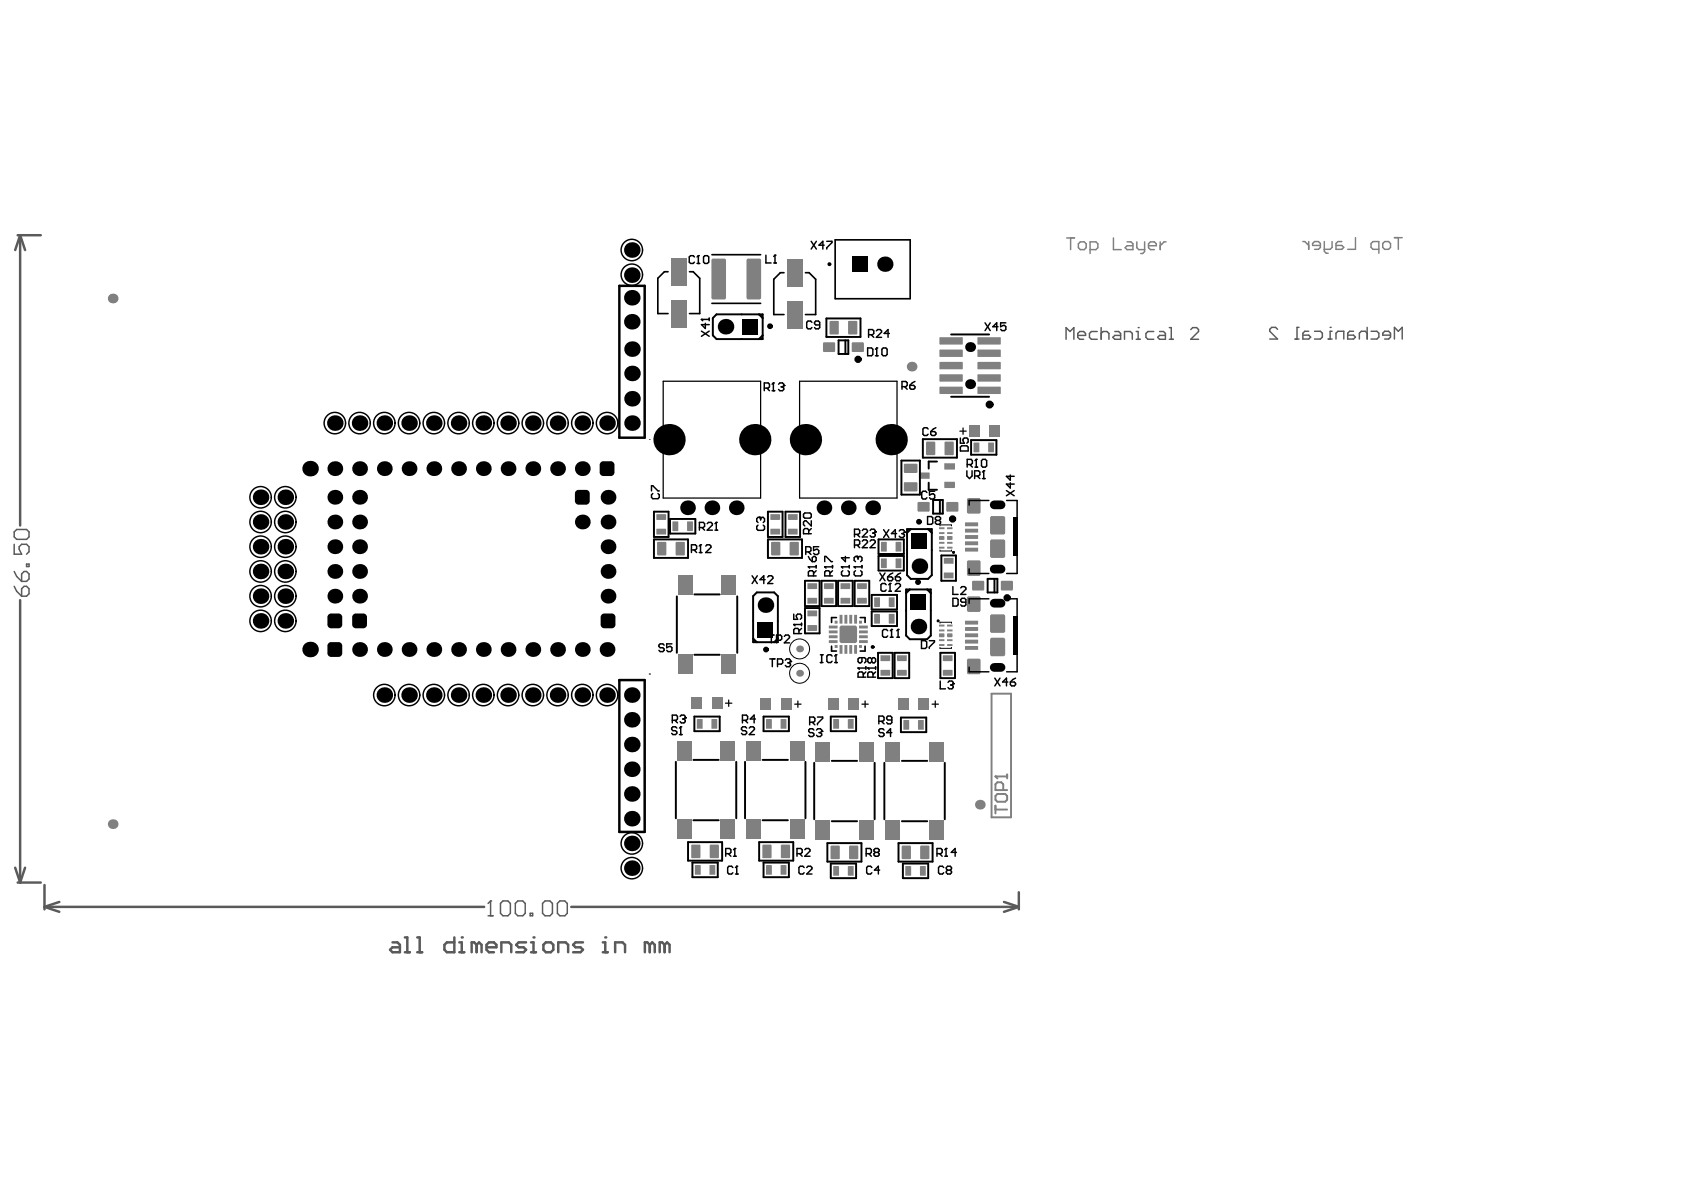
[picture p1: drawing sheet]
<svg xmlns="http://www.w3.org/2000/svg" width="297mm" height="210mm" viewBox="0 0 297 210" stroke-linecap="round" stroke-linejoin="round" font-family="sans-serif">
<path d="M114.5 77.5h.1M114.5 118.9h.1" fill="none" stroke="#5a5a5a" stroke-width=".18"/>
<g fill="none" stroke="#5a5a5a" stroke-width=".44">
<path d="M3.1 41.5h4.1M3.6 41.5l.8 2.6M3.6 41.5l-.9 2.6M3.6 41.5v51.2M3.6 105.9v49.8M2.7 153.1l.9 2.6M3.1 155.7h4.1M4.4 153.1l-.8 2.6M7.8 160l2.7 .8M7.8 160h77.6M7.8 156.1v4.3M10.5 159.1l-2.7 .9"/>
<path d="M100.8 160h78.9M177.1 159.1l2.6 .9M179.7 160l-2.6 .8M179.7 157.4v3M69.2 166.2h.9l.4 .5v1.3h-1.3l-.4-.5 .4-.4h1.3M71.4 168h.9M71.4 165.3h.4v2.7M73.6 168h.9M73.6 165.3h.4v2.7M80.1 165.3v2.7h-1.3l-.4-.5v-.8l.4-.5h1.3M81 166.2h.4v1.8M81 168h.9"/>
</g>
<circle cx="81.4" cy="165.3" r=".22" fill="#5a5a5a"/>
<path d="M84.1 166.7l-.5-.5h-.4v1.8M84.1 166.7v1.3M84.1 166.7l.4-.5 .4 .5v1.3M85.8 167.1h1.8v-.4l-.5-.5h-.9l-.4 .5v.8l.4 .5h.9M88.4 168v-1.8h1.3l.5 .5v1.3M92.8 166.2h-1.3l-.4 .5 .4 .4h.9l.4 .4-.4 .5h-1.3M93.7 166.2h.4v1.8M93.7 168h.8" fill="none" stroke="#5a5a5a" stroke-width=".44"/>
<circle cx="94.1" cy="165.3" r=".22" fill="#5a5a5a"/>
<path d="M95.9 166.7l.4-.5h.9l.4 .5v.8l-.4 .5h-.9l-.4-.5zM98.5 168v-1.8h1.3l.4 .5v1.3M102.8 166.2h-1.3l-.4 .5 .4 .4h.9l.4 .4-.4 .5h-1.3M106.3 168h.9M106.3 166.2h.5v1.8" fill="none" stroke="#5a5a5a" stroke-width=".44"/>
<circle cx="106.8" cy="165.3" r=".22" fill="#5a5a5a"/>
<path d="M108.5 168v-1.8h1.3l.5 .5v1.3M114.6 166.7l-.4-.5h-.5v1.8M114.6 166.7v1.3M114.6 166.7l.5-.5 .4 .5v1.3M117.2 166.7l-.4-.5h-.4v1.8M117.2 166.7v1.3M117.2 166.7l.5-.5 .4 .5v1.3" fill="none" stroke="#5a5a5a" stroke-width=".44"/>
<g fill="none" stroke="#5a5a5a" stroke-width=".26">
<path d="M188 59.8v-2l.7 .7 .7-.7v2M190.1 59.2h1.4v-.4l-.4-.3h-.7l-.3 .3v.7l.3 .3h.7M193.5 58.5h-1l-.3 .3v.7l.3 .3h1M194.2 58.8l.4-.3h.7l.3 .3v1M194.2 57.8v2M196.6 58.5h.7l.4 .3v1h-1.1l-.3-.3 .3-.3h1.1M198.4 59.8v-1.3h1l.3 .3v1M200.4 59.8h.7M200.4 58.5h.4v1.3M200.8 57.8h.1M203.5 58.5h-1l-.4 .3v.7l.4 .3h1M204.5 58.5h.7l.4 .3v1h-1.1l-.3-.3 .3-.3h1.1"/>
<path d="M206.3 59.8h.6M206.3 57.8h.3v2M210 58.1l.4-.3h.7l.3 .3v.4l-1.4 1.3h1.4M225.3 58.1l-.3-.4h-.7l-.3 .4v.3l1.3 1.4h-1.3M228.4 59.8h.7M229.1 57.7h-.3v2.1M230.8 58.4h-.6l-.4 .4v1h1l.4-.3-.4-.4h-1M231.9 58.4h1l.3 .4v.7l-.3 .3h-1M234.3 59.8h.7M234.6 57.7h.1M235 58.4h-.4v1.4M235.7 59.8v-1l.3-.4h1v1.4"/>
<path d="M238.7 58.4h-.6l-.4 .4v1h1l.4-.3-.4-.4h-1M241.2 58.8l-.4-.4h-.7l-.3 .4v1M241.2 57.7v2.1M241.8 58.4h1.1l.3 .4v.7l-.3 .3h-1.1M245.3 59.1h-1.4v-.3l.3-.4h.7l.4 .4v.7l-.4 .3h-.7M246 59.8v-2.1l.6 .7 .7-.7v2.1M2.5 93.8l.4-.4h1.8l.4 .4v.9l-.4 .4h-1.8l-.4-.4zM2.5 96v1.8h1.3l-.4-.9v-.5l.4-.4h.9l.4 .4v.9l-.4 .5M4.7 99.5h.4v.4h-.4zM2.5 103.4l.4 .9 .9 .9M2.5 100.8l.4 .9 .9 .8M3.8 103.9l.4-.5h.5l.4 .5v.8l-.4 .5h-.9z"/>
<path d="M4.2 100.8h.5l.4 .4v.9l-.4 .4h-.9v-1.3zM86.5 158.9h.1M86.5 158.9v2.6M86.5 158.9l-.4 .5M88.3 159.4l.4-.5h.9l.4 .5v1.7l-.4 .4h-.9l-.4-.4zM90.9 159.4l.4-.5h.9l.4 .5v1.7l-.4 .4h-.9l-.4-.4zM96.1 158.9h.9l.4 .5v1.7l-.4 .4h-.9l-.4-.4v-1.7zM98.8 158.9h.8l.5 .5v1.7l-.5 .4h-.8l-.5-.4v-1.7zM86.1 161.5h.9M93.5 161.1h.5v.4h-.5z"/>
</g>
<path d="M174.9 122.4h3.4v21.8h-3.4zM175.6 137h2M177 139.4v-1.1l-.4-.3h-.7l-.3 .3v1.1h2M177.6 136.6v.7M175.6 142.1v1.4M175.6 142.8h2M175.9 140h1.4l.3 .4v.7l-.3 .3h-1.4l-.3-.3v-.7z" fill="none" stroke="#808080" stroke-width=".34"/>
<circle cx="175.6" cy="137" r=".17" fill="#808080"/>
<path d="M175.6 137l.3 .3" fill="none" stroke="#808080" stroke-width=".34"/>
<g fill="none" stroke="#808080" stroke-width=".26">
<path d="M188.2 42h1.3M188.8 42v2M190.2 43l.4-.3h.6l.4 .3v.7l-.4 .3h-.6l-.4-.3zM192.3 44h1l.4-.3v-.7l-.4-.3h-1v2M196.4 42v2h1.4M198.8 42.7h.7l.3 .3v1h-1l-.3-.3 .3-.4h1M200.5 42.7v1l.4 .3h1M201.9 42.7v1.7l-.3 .3h-.4M202.6 43.3h1.4v-.3l-.4-.3h-.7l-.3 .3v.7l.3 .3h.7M204.6 42.7v1.3M205.7 42.7h-.4l-.7 .6M229.8 42.6h.4l.6 .7"/>
<path d="M230.8 42.6v1.4M232.9 43.3h-1.4v-.3l.4-.4h.7l.3 .4v.6l-.3 .4h-.7M233.6 42.6v1.7l.3 .4h.4M235 42.6v1l-.4 .4h-1M236.7 42.6h-.7l-.3 .4v1h1l.3-.4-.3-.3h-1M239.1 41.9v2.1h-1.4M243.2 44h-1l-.4-.4v-.6l.4-.4h1v2.1M243.9 43l.3-.4h.7l.4 .4v.6l-.4 .4h-.7l-.3-.4zM246 41.9h1.3M246.6 41.9v2.1"/>
</g>
<g fill="#000">
<path d="M101.6 86.6l.5-.2v.7h-.7zM101.4 88.4h.7v.6a.65 .65 0 0 1-.7-.6zM103.4 88.4h.6a.65 .65 0 0 1-.6 .6zM103.4 86.4a.65 .65 0 0 1 .6 .7h-.6zM105.8 83.3h.6v.7a.65 .65 0 0 1-.6-.7zM106 81.6l.4-.2v.6h-.6zM107.7 83.3h.7a.65 .65 0 0 1-.7 .7zM107.7 81.4a.65 .65 0 0 1 .7 .6h-.7zM57.9 113.5l.5-.2v.6h-.6zM57.8 115.2h.6v.7a.65 .65 0 0 1-.6-.7zM57.9 108.4l.5-.2v.7h-.6zM57.8 110.2h.6v.6a.65 .65 0 0 1-.6-.6z"/>
<path d="M59.7 113.3a.65 .65 0 0 1 .7 .6h-.7zM59.7 115.2h.7a.65 .65 0 0 1-.7 .7zM59.7 110.2h.7a.65 .65 0 0 1-.7 .6zM59.7 108.2a.65 .65 0 0 1 .7 .7h-.7zM62.3 108.4l.5-.2v.7h-.7zM62.1 110.2h.7v.6a.65 .65 0 0 1-.7-.6zM64.1 110.2h.6a.65 .65 0 0 1-.6 .6zM64.1 108.2a.65 .65 0 0 1 .6 .7h-.6zM106.1 108.4l.5-.2v.7h-.7zM105.9 110.2h.7v.6a.65 .65 0 0 1-.7-.6zM107.9 110.2h.7a.65 .65 0 0 1-.7 .6zM107.9 108.2a.65 .65 0 0 1 .7 .7h-.7z"/>
<circle cx="111.4" cy="52.5" r="1.37"/>
<circle cx="111.4" cy="56.8" r="1.37"/>
<circle cx="111.4" cy="48.5" r="1.37"/>
<circle cx="111.4" cy="44.1" r="1.37"/>
<circle cx="128" cy="57.6" r="1.37"/>
<circle cx="156.1" cy="46.6" r="1.35"/>
<circle cx="59.1" cy="74.6" r="1.37"/>
<circle cx="63.4" cy="74.6" r="1.37"/>
<circle cx="67.8" cy="74.6" r="1.37"/>
<circle cx="72.2" cy="74.6" r="1.37"/>
<circle cx="76.5" cy="74.6" r="1.37"/>
<circle cx="80.9" cy="74.6" r="1.37"/>
<circle cx="85.3" cy="74.6" r="1.37"/>
<circle cx="89.6" cy="74.6" r="1.37"/>
<circle cx="94" cy="74.6" r="1.37"/>
<circle cx="98.3" cy="74.6" r="1.37"/>
<circle cx="102.7" cy="74.6" r="1.37"/>
<circle cx="107.1" cy="74.6" r="1.37"/>
<circle cx="111.5" cy="61.6" r="1.37"/>
<circle cx="111.5" cy="74.6" r="1.37"/>
<circle cx="111.5" cy="70.3" r="1.37"/>
<circle cx="111.5" cy="65.9" r="1.37"/>
<circle cx="118" cy="77.5" r="2.76"/>
<circle cx="133.1" cy="77.5" r="2.76"/>
<circle cx="142.1" cy="77.5" r="2.76"/>
<circle cx="157.2" cy="77.5" r="2.76"/>
<circle cx="171.1" cy="67.8" r=".88"/>
<circle cx="171.1" cy="61.2" r=".88"/>
<circle cx="46" cy="92.1" r="1.37"/>
<circle cx="46" cy="96.4" r="1.37"/>
<circle cx="46" cy="87.7" r="1.37"/>
<circle cx="50.3" cy="87.7" r="1.37"/>
<circle cx="50.3" cy="92.1" r="1.37"/>
<circle cx="50.3" cy="96.4" r="1.37"/>
<circle cx="54.7" cy="82.7" r="1.37"/>
<circle cx="59.1" cy="92.1" r="1.31"/>
<circle cx="59.1" cy="87.7" r="1.31"/>
<circle cx="59.1" cy="82.7" r="1.31"/>
<circle cx="59.1" cy="96.4" r="1.31"/>
<circle cx="63.4" cy="87.7" r="1.31"/>
<circle cx="63.4" cy="92.1" r="1.31"/>
<circle cx="63.4" cy="96.4" r="1.31"/>
<circle cx="63.4" cy="82.7" r="1.31"/>
<circle cx="67.8" cy="82.7" r="1.31"/>
<circle cx="72.2" cy="82.7" r="1.31"/>
<circle cx="76.5" cy="82.7" r="1.31"/>
<circle cx="80.9" cy="82.7" r="1.31"/>
<circle cx="85.3" cy="82.7" r="1.31"/>
<circle cx="89.6" cy="82.7" r="1.31"/>
<circle cx="94" cy="82.7" r="1.31"/>
<circle cx="98.3" cy="82.7" r="1.31"/>
<circle cx="102.7" cy="82.7" r="1.31"/>
<circle cx="102.7" cy="92.1" r="1.31"/>
<circle cx="107.3" cy="92.1" r="1.31"/>
<circle cx="107.3" cy="96.4" r="1.31"/>
<circle cx="107.3" cy="87.7" r="1.31"/>
<circle cx="121.3" cy="89.6" r="1.3"/>
<circle cx="125.6" cy="89.6" r="1.3"/>
<circle cx="129.9" cy="89.6" r="1.3"/>
<circle cx="145.3" cy="89.6" r="1.3"/>
<circle cx="149.6" cy="89.6" r="1.3"/>
<circle cx="153.9" cy="89.6" r="1.3"/>
<circle cx="162.2" cy="99.9" r="1.37"/>
<circle cx="46" cy="100.8" r="1.37"/>
<circle cx="46" cy="109.5" r="1.37"/>
<circle cx="46" cy="105.2" r="1.37"/>
<circle cx="50.3" cy="109.5" r="1.37"/>
<circle cx="50.3" cy="105.2" r="1.37"/>
<circle cx="50.3" cy="100.8" r="1.37"/>
<circle cx="54.7" cy="114.6" r="1.37"/>
<circle cx="59.1" cy="105.2" r="1.31"/>
<circle cx="59.1" cy="100.8" r="1.31"/>
<circle cx="63.4" cy="114.6" r="1.31"/>
<circle cx="63.4" cy="105.2" r="1.31"/>
<circle cx="63.4" cy="100.8" r="1.31"/>
<circle cx="67.8" cy="114.6" r="1.31"/>
<circle cx="72.2" cy="114.6" r="1.31"/>
<circle cx="76.5" cy="114.6" r="1.31"/>
<circle cx="80.9" cy="114.6" r="1.31"/>
<circle cx="85.3" cy="114.6" r="1.31"/>
<circle cx="89.6" cy="114.6" r="1.31"/>
<circle cx="94" cy="114.6" r="1.31"/>
<circle cx="98.3" cy="114.6" r="1.31"/>
<circle cx="102.7" cy="114.6" r="1.31"/>
<circle cx="107.1" cy="114.6" r="1.31"/>
<circle cx="107.3" cy="100.8" r="1.31"/>
<circle cx="107.3" cy="105.2" r="1.31"/>
<circle cx="135" cy="106.7" r="1.37"/>
<circle cx="162" cy="110.5" r="1.37"/>
<circle cx="67.8" cy="122.6" r="1.37"/>
<circle cx="72.2" cy="122.6" r="1.37"/>
<circle cx="76.5" cy="122.6" r="1.37"/>
<circle cx="80.9" cy="122.6" r="1.37"/>
<circle cx="85.3" cy="122.6" r="1.37"/>
<circle cx="89.6" cy="122.6" r="1.37"/>
<circle cx="94" cy="122.6" r="1.37"/>
<circle cx="98.3" cy="122.6" r="1.37"/>
<circle cx="102.7" cy="122.6" r="1.37"/>
<circle cx="107.1" cy="122.6" r="1.37"/>
<circle cx="111.4" cy="127" r="1.37"/>
<circle cx="111.4" cy="131.3" r="1.37"/>
<circle cx="111.4" cy="135.7" r="1.37"/>
<circle cx="111.4" cy="122.6" r="1.37"/>
<circle cx="111.4" cy="153.1" r="1.37"/>
<circle cx="111.4" cy="144.4" r="1.37"/>
<circle cx="111.4" cy="140" r="1.37"/>
<circle cx="111.4" cy="148.8" r="1.37"/>
</g>
<g fill="#000">
<path d="M131 56.3h2.7v2.7h-2.7z" fill-rule="evenodd"/>
<path d="M150.4 45.2h2.7v2.8h-2.7z" fill-rule="evenodd"/>
<path d="M101.4 87.1l.7-.7h1.3l.6 .7v1.3l-.6 .6h-1.3l-.7-.6z" fill-rule="evenodd"/>
<path d="M105.8 82l.6-.6h1.3l.7 .6v1.3l-.7 .7h-1.3l-.6-.7z" fill-rule="evenodd"/>
<path d="M160.8 94.1h2.8v2.8h-2.8z" fill-rule="evenodd"/>
<path d="M57.8 108.9l.6-.7h1.3l.7 .7v1.3l-.7 .6h-1.3l-.6-.6z" fill-rule="evenodd"/>
<path d="M57.8 113.9l.6-.6h1.3l.7 .6v1.3l-.7 .7h-1.3l-.6-.7z" fill-rule="evenodd"/>
<path d="M62.1 108.9l.7-.7h1.3l.6 .7v1.3l-.6 .6h-1.3l-.7-.6z" fill-rule="evenodd"/>
<path d="M105.9 108.9l.7-.7h1.3l.7 .7v1.3l-.7 .6h-1.3l-.7-.6z" fill-rule="evenodd"/>
<path d="M133.6 109.7h2.8v2.8h-2.8z" fill-rule="evenodd"/>
<path d="M160.6 104.8h2.8v2.7h-2.8z" fill-rule="evenodd"/>
</g>
<path d="M175.4 89.1h1.2M175.4 117.7h1.2M175.4 106.4h1.2M175.4 100.4h1.2" fill="none" stroke="#000" stroke-width="1.5"/>
<g fill="#808080">
<path d="M166.3 115.7l.1-.1h1.5l.1 .1v.8l-.1 .1h-1.5l-.1-.1z" fill-rule="evenodd"/>
<path d="M166.3 118.3l.1-.1h1.5l.1 .1v.8l-.1 .1h-1.5l-.1-.1z" fill-rule="evenodd"/>
<path d="M176.5 102.7l.2-.3h1.8l.2 .3v1.2l-.2 .3h-1.8l-.2-.3z" fill-rule="evenodd"/>
<path d="M171.5 102.7l.2-.3h1.7l.2 .3v1.2l-.2 .3h-1.7l-.2-.3z" fill-rule="evenodd"/>
<path d="M166.9 88.8l.2-.3h1.7l.3 .3v1.2l-.3 .3h-1.7l-.2-.3z" fill-rule="evenodd"/>
<path d="M161.8 88.8l.2-.3h1.8l.2 .3v1.2l-.2 .3h-1.8l-.2-.3z" fill-rule="evenodd"/>
<path d="M174.3 78.2l.1-.1h.8l.1 .1v1.5l-.1 .1h-.8l-.1-.1z" fill-rule="evenodd"/>
<path d="M171.7 78.2l.1-.1h.8l.1 .1v1.5l-.1 .1h-.8l-.1-.1z" fill-rule="evenodd"/>
<path d="M162.1 83.5l.1-.2h1.6l.2 .2v.8l-.2 .2h-1.6l-.1-.2z" fill-rule="evenodd"/>
<path d="M166.6 81.9l.1-.2h1.6l.2 .2v.8l-.2 .1h-1.6l-.1-.1z" fill-rule="evenodd"/>
<path d="M166.6 85.1l.1-.1h1.6l.2 .1v.9l-.2 .1h-1.6l-.1-.1z" fill-rule="evenodd"/>
<path d="M161.9 127.1l.1-.1h.8l.2 .1v1.5l-.2 .1h-.8l-.1-.1z" fill-rule="evenodd"/>
<path d="M159.3 127.1l.2-.1h.7l.2 .1v1.5l-.2 .1h-.7l-.2-.1z" fill-rule="evenodd"/>
<path d="M149.5 127l.2-.2h.7l.2 .2v1.4l-.2 .1h-.7l-.2-.1z" fill-rule="evenodd"/>
<path d="M147 127l.1-.2h.8l.1 .2v1.4l-.1 .1h-.8l-.1-.1z" fill-rule="evenodd"/>
<path d="M137.7 127l.1-.2h.8l.1 .2v1.4l-.1 .1h-.8l-.1-.1z" fill-rule="evenodd"/>
<path d="M135.1 127l.1-.2h.8l.1 .2v1.4l-.1 .1h-.8l-.1-.1z" fill-rule="evenodd"/>
<path d="M125.5 127l.1-.2h.8l.1 .2v1.4l-.1 .1h-.8l-.1-.1z" fill-rule="evenodd"/>
<path d="M122.9 127l.1-.2h.8l.1 .2v1.4l-.1 .1h-.8l-.1-.1z" fill-rule="evenodd"/>
<path d="M115.9 95.8l.2-.2h1.2l.2 .2v2l-.2 .2h-1.2l-.2-.2z" fill-rule="evenodd"/>
<path d="M119.2 95.8l.2-.2h1.2l.2 .2v2l-.2 .2h-1.2l-.2-.2z" fill-rule="evenodd"/>
<path d="M167.1 110.3l.8-.1 .1 .2-.9 .1z" fill-rule="evenodd"/>
<path d="M167.1 111.1l.8-.1 .1 .3-.9 .1z" fill-rule="evenodd"/>
<path d="M167.1 111.9l.1-.2h.6l.2 .2v.3l-.2 .2h-.6l-.1-.2z" fill-rule="evenodd"/>
<path d="M167.1 112.8l.8-.1 .1 .3-.9 .1z" fill-rule="evenodd"/>
<path d="M167.1 113.7l.8-.1 .1 .3h-.9z" fill-rule="evenodd"/>
<path d="M165.6 113.7l.9-.1 .1 .3h-.9z" fill-rule="evenodd"/>
<path d="M165.6 112.8l.9-.1 .1 .3-.9 .1z" fill-rule="evenodd"/>
<path d="M165.6 111.9l.2-.2h.6l.2 .2v.3l-.2 .2h-.6l-.2-.2z" fill-rule="evenodd"/>
<path d="M165.6 111.1l.9-.1 .1 .3-.9 .1z" fill-rule="evenodd"/>
<path d="M165.6 110.3l.9-.1 .1 .2-.9 .1z" fill-rule="evenodd"/>
<path d="M148.1 110.7l.4-.4h2.3l.4 .4v2.3l-.4 .4h-2.3l-.4-.4z" fill-rule="evenodd"/>
<path d="M151.5 113.8h.5v.4l-.4 .1z" fill-rule="evenodd"/>
<path d="M151.5 113l1.5-.1 .1 .5h-1.5z" fill-rule="evenodd"/>
<path d="M151.5 112.1h1.5l.1 .4-1.5 .1z" fill-rule="evenodd"/>
<path d="M151.5 111.3l1.5-.1 .1 .5h-1.5z" fill-rule="evenodd"/>
<path d="M151.5 110.4l1.5-.1 .1 .5-1.5 .1z" fill-rule="evenodd"/>
<path d="M151.5 109.5h.5v.4l-.4 .1z" fill-rule="evenodd"/>
<path d="M150.7 108.5h.5l-.1 1.5-.4-.1z" fill-rule="evenodd"/>
<path d="M149.8 108.5h.5v1.5l-.5-.1z" fill-rule="evenodd"/>
<path d="M149 108.5h.5l-.1 1.5-.5-.1z" fill-rule="evenodd"/>
<path d="M148.1 108.5h.5l-.1 1.5-.4-.1z" fill-rule="evenodd"/>
<path d="M147.2 109.5h.5v.4l-.4 .1z" fill-rule="evenodd"/>
<path d="M146.2 110.4l1.5-.1v.5l-1.4 .1z" fill-rule="evenodd"/>
<path d="M146.2 111.3l1.5-.1v.5h-1.4z" fill-rule="evenodd"/>
<path d="M146.2 112.1h1.5v.4l-1.4 .1z" fill-rule="evenodd"/>
<path d="M146.2 113l1.5-.1v.5h-1.4z" fill-rule="evenodd"/>
<path d="M147.2 113.8h.5v.4l-.4 .1z" fill-rule="evenodd"/>
<path d="M148.1 113.8h.5l-.1 1.5h-.4z" fill-rule="evenodd"/>
<path d="M148.9 113.8h.6l-.1 1.5h-.5z" fill-rule="evenodd"/>
<path d="M149.8 113.8h.5v1.5h-.5z" fill-rule="evenodd"/>
<path d="M150.7 113.8h.5l-.1 1.5h-.4z" fill-rule="evenodd"/>
<path d="M139.4 130.7h2.5v3.5h-2.5z" fill-rule="evenodd"/>
<path d="M139.4 144.5h2.5v3.5h-2.5z" fill-rule="evenodd"/>
<path d="M131.6 144.5h2.5v3.5h-2.5z" fill-rule="evenodd"/>
<path d="M131.6 130.7h2.5v3.5h-2.5z" fill-rule="evenodd"/>
<path d="M174.6 75h1.8v2h-1.8z" fill-rule="evenodd"/>
<path d="M170.9 75h1.9v2h-1.9z" fill-rule="evenodd"/>
<path d="M159.4 85.3l.2-.2h2l.2 .2v1.2l-.2 .2h-2l-.2-.2z" fill-rule="evenodd"/>
<path d="M159.4 82l.2-.2h2l.2 .2v1.2l-.2 .2h-2l-.2-.2z" fill-rule="evenodd"/>
<path d="M118.4 52.9h2.7v4.8h-2.7z" fill-rule="evenodd"/>
<path d="M118.4 45.5h2.7v4.8h-2.7z" fill-rule="evenodd"/>
<path d="M142.5 105.4h1.5l.1 .2v.8l-.1 .1h-1.5l-.1-.1v-.8z" fill-rule="evenodd"/>
<path d="M142.4 103l.1-.1h1.5l.1 .1v.8l-.1 .1h-1.5l-.1-.1z" fill-rule="evenodd"/>
<path d="M172.4 59.6l.2-.1h3.8l.1 .1v1l-.1 .2h-3.8l-.2-.2z" fill-rule="evenodd"/>
<path d="M172.4 61.8l.2-.1h3.8l.1 .1v1l-.1 .2h-3.8l-.2-.2z" fill-rule="evenodd"/>
<path d="M172.4 64l.2-.2h3.8l.1 .2v1l-.1 .1h-3.8l-.2-.1z" fill-rule="evenodd"/>
<path d="M172.4 66.2l.2-.2h3.8l.1 .2v1l-.1 .1h-3.8l-.2-.1z" fill-rule="evenodd"/>
<path d="M172.4 68.4l.2-.2h3.8l.1 .2v.9l-.1 .2h-3.8l-.2-.2z" fill-rule="evenodd"/>
<path d="M165.7 59.6l.2-.1h3.8l.1 .1v1l-.1 .2h-3.8l-.2-.2z" fill-rule="evenodd"/>
<path d="M165.7 61.8l.2-.1h3.8l.1 .1v1l-.1 .2h-3.8l-.2-.2z" fill-rule="evenodd"/>
<path d="M165.7 64l.2-.2h3.8l.1 .2v1l-.1 .1h-3.8l-.2-.1z" fill-rule="evenodd"/>
<path d="M165.7 66.2l.2-.2h3.8l.1 .2v1l-.1 .1h-3.8l-.2-.1z" fill-rule="evenodd"/>
<path d="M165.7 68.4l.2-.2h3.8l.1 .2v.9l-.1 .2h-3.8l-.2-.2z" fill-rule="evenodd"/>
<path d="M170.6 99.1l.3-.3h1.8l.3 .3v2.2l-.3 .3h-1.8l-.3-.3z" fill-rule="evenodd"/>
<path d="M170.6 88.2l.3-.4h1.8l.3 .4v2.1l-.3 .3h-1.8l-.3-.3z" fill-rule="evenodd"/>
<path d="M174.6 91.4l.4-.4h2l.3 .4v2.6l-.3 .3h-2l-.4-.3z" fill-rule="evenodd"/>
<path d="M174.6 95.5l.4-.4h2l.3 .4v2.6l-.3 .3h-2l-.4-.3z" fill-rule="evenodd"/>
<path d="M170.2 92.2l2.2-.1 .1 .6-2.2 .1z" fill-rule="evenodd"/>
<path d="M170.2 93.3h2.2l.1 .6h-2.2z" fill-rule="evenodd"/>
<path d="M170.2 96.7l2.2-.1 .1 .6-2.2 .1z" fill-rule="evenodd"/>
<path d="M170.2 95.6l2.2-.1 .1 .6-2.2 .1z" fill-rule="evenodd"/>
<path d="M170.2 94.5l2.2-.1 .1 .6-2.2 .1z" fill-rule="evenodd"/>
<path d="M159.7 152.9l.1-.1h.8l.1 .1v1.4l-.1 .2h-.8l-.1-.2z" fill-rule="evenodd"/>
<path d="M162.3 152.9l.1-.1h.8l.1 .1v1.4l-.1 .2h-.8l-.1-.2z" fill-rule="evenodd"/>
<path d="M131.7 45.9l.3-.3h1.9l.4 .3v6.6l-.4 .3h-1.9l-.3-.3z" fill-rule="evenodd"/>
<path d="M125.5 45.9l.3-.3h1.9l.4 .3v6.6l-.4 .3h-1.9l-.3-.3z" fill-rule="evenodd"/>
<path d="M155.4 95.7l.1-.1h.8l.1 .1v1.5l-.1 .1h-.8l-.1-.1z" fill-rule="evenodd"/>
<path d="M158 95.7l.1-.1h.8l.1 .1v1.5l-.1 .1h-.8l-.1-.1z" fill-rule="evenodd"/>
<path d="M145.2 60.6l.2-.2h1.7l.2 .2v1.3l-.2 .2h-1.7l-.2-.2z" fill-rule="evenodd"/>
<path d="M150.2 60.6l.2-.2h1.8l.2 .2v1.3l-.2 .2h-1.8l-.2-.2z" fill-rule="evenodd"/>
<path d="M149.8 56.6h1.2l.2 .2v2l-.2 .2h-1.2l-.2-.2v-2z" fill-rule="evenodd"/>
<path d="M146.5 56.6h1.3l.2 .2v2l-.2 .2h-1.3l-.2-.2v-2z" fill-rule="evenodd"/>
<path d="M158.4 123.2h1.9v2.1h-1.9z" fill-rule="evenodd"/>
<path d="M162 123.2h1.9v2.1h-1.9z" fill-rule="evenodd"/>
<path d="M145.3 103l.2-.1h1.4l.2 .1v.8l-.2 .1h-1.4l-.2-.1z" fill-rule="evenodd"/>
<path d="M145.5 105.4h1.4l.2 .2v.8l-.2 .1h-1.4l-.2-.1v-.8z" fill-rule="evenodd"/>
<path d="M119.6 115.3h2.5v3.5h-2.5z" fill-rule="evenodd"/>
<path d="M119.6 101.5h2.5v3.5h-2.5z" fill-rule="evenodd"/>
<path d="M127.3 101.5h2.5v3.5h-2.5z" fill-rule="evenodd"/>
<path d="M127.3 115.3h2.5v3.5h-2.5z" fill-rule="evenodd"/>
<path d="M163.3 78.1l.2-.2h1.3l.2 .2v2l-.2 .2h-1.3l-.2-.2z" fill-rule="evenodd"/>
<path d="M166.6 78.1l.2-.2h1.2l.2 .2v2l-.2 .2h-1.2l-.2-.2z" fill-rule="evenodd"/>
<path d="M138.8 45.7h2.8v4.8h-2.8z" fill-rule="evenodd"/>
<path d="M138.8 53.1h2.8v4.8h-2.8z" fill-rule="evenodd"/>
<path d="M134.2 123.2h1.9v2.1h-1.9z" fill-rule="evenodd"/>
<path d="M137.8 123.2h1.9v2.1h-1.9z" fill-rule="evenodd"/>
<path d="M125.6 123h1.9v2.1h-1.9z" fill-rule="evenodd"/>
<path d="M122 123h1.9v2.1h-1.9z" fill-rule="evenodd"/>
<path d="M149.6 123.2h1.9v2.1h-1.9z" fill-rule="evenodd"/>
<path d="M146 123.2h1.9v2.1h-1.9z" fill-rule="evenodd"/>
<path d="M136 95.8l.2-.2h1.2l.2 .2v2l-.2 .2h-1.2l-.2-.2z" fill-rule="evenodd"/>
<path d="M139.3 95.8l.2-.2h1.2l.2 .2v2l-.2 .2h-1.2l-.2-.2z" fill-rule="evenodd"/>
<path d="M134.5 149.2l.2-.2h1.2l.2 .2v2l-.2 .2h-1.2l-.2-.2z" fill-rule="evenodd"/>
<path d="M137.7 149.2l.2-.2h1.3l.2 .2v2l-.2 .2h-1.3l-.2-.2z" fill-rule="evenodd"/>
<path d="M150 149.1h1.2l.2 .3v1.9l-.2 .3h-1.2l-.2-.3v-1.9z" fill-rule="evenodd"/>
<path d="M146.5 149.4l.2-.3h1.2l.2 .3v1.9l-.2 .3h-1.2l-.2-.3z" fill-rule="evenodd"/>
<path d="M162.5 149.1h1.2l.2 .3v1.9l-.2 .3h-1.2l-.2-.3v-1.9z" fill-rule="evenodd"/>
<path d="M159 149.4l.2-.3h1.3l.2 .3v1.9l-.2 .3h-1.3l-.2-.3z" fill-rule="evenodd"/>
<path d="M125.2 149.2l.2-.2h1.2l.2 .2v2l-.2 .2h-1.2l-.2-.2z" fill-rule="evenodd"/>
<path d="M121.9 149.2l.2-.2h1.2l.3 .2v2l-.3 .2h-1.2l-.2-.2z" fill-rule="evenodd"/>
<path d="M115.9 93.3h1.5l.1 .1v.8l-.1 .1h-1.5l-.1-.1v-.8z" fill-rule="evenodd"/>
<path d="M115.8 90.8l.1-.1h1.5l.1 .1v.8l-.1 .1h-1.5l-.1-.1z" fill-rule="evenodd"/>
<path d="M135.9 90.8l.1-.1h1.5l.1 .1v.8l-.1 .1h-1.5l-.1-.1z" fill-rule="evenodd"/>
<path d="M135.9 93.4l.1-.1h1.5l.1 .1v.8l-.1 .1h-1.5l-.1-.1z" fill-rule="evenodd"/>
<path d="M148.3 103l.1-.1h1.4l.2 .1v.8l-.2 .1h-1.4l-.1-.1z" fill-rule="evenodd"/>
<path d="M148.4 105.4h1.4l.2 .2v.8l-.2 .1h-1.4l-.1-.1v-.8z" fill-rule="evenodd"/>
<path d="M151.3 105.4h1.5l.1 .2v.8l-.1 .1h-1.5l-.1-.1v-.8z" fill-rule="evenodd"/>
<path d="M151.2 103l.1-.1h1.5l.1 .1v.8l-.1 .1h-1.5l-.1-.1z" fill-rule="evenodd"/>
<path d="M156.9 105.4h.8l.1 .1v1.5l-.1 .1h-.8l-.1-.1v-1.5z" fill-rule="evenodd"/>
<path d="M154.2 105.5l.1-.1h.8l.1 .1v1.5l-.1 .1h-.8l-.1-.1z" fill-rule="evenodd"/>
<path d="M154.2 108.4l.1-.1h.8l.1 .1v1.5l-.1 .1h-.8l-.1-.1z" fill-rule="evenodd"/>
<path d="M156.9 108.3h.8l.1 .1v1.5l-.1 .1h-.8l-.1-.1v-1.5z" fill-rule="evenodd"/>
<path d="M122.6 152.7l.1-.1h.8l.1 .1v1.5l-.1 .1h-.8l-.1-.1z" fill-rule="evenodd"/>
<path d="M125.1 152.7l.2-.1h.7l.2 .1v1.5l-.2 .1h-.7l-.2-.1z" fill-rule="evenodd"/>
<path d="M137.7 152.7l.1-.1h.8l.1 .1v1.5l-.1 .1h-.8l-.1-.1z" fill-rule="evenodd"/>
<path d="M135.1 152.7l.1-.1h.8l.1 .1v1.5l-.1 .1h-.8l-.1-.1z" fill-rule="evenodd"/>
<path d="M147 152.9l.1-.1h.8l.1 .1v1.4l-.1 .2h-.8l-.1-.2z" fill-rule="evenodd"/>
<path d="M149.5 152.9l.2-.1h.7l.2 .1v1.4l-.2 .2h-.7l-.2-.2z" fill-rule="evenodd"/>
<path d="M158.2 115.7l.2-.1h1.4l.1 .1v.8l-.1 .1h-1.4l-.2-.1z" fill-rule="evenodd"/>
<path d="M158.2 118.3l.2-.1h1.4l.1 .1v.8l-.1 .1h-1.4l-.2-.1z" fill-rule="evenodd"/>
<path d="M155.3 115.7l.1-.1h1.5l.1 .1v.8l-.1 .1h-1.5l-.1-.1z" fill-rule="evenodd"/>
<path d="M155.3 118.3l.1-.1h1.5l.1 .1v.8l-.1 .1h-1.5l-.1-.1z" fill-rule="evenodd"/>
<path d="M139 90.8l.1-.1h1.5l.1 .1v.8l-.1 .1h-1.5l-.1-.1z" fill-rule="evenodd"/>
<path d="M139.1 93.3h1.5l.1 .1v.8l-.1 .1h-1.5l-.1-.1v-.8z" fill-rule="evenodd"/>
<path d="M118.6 92.1l.1-.1h.8l.1 .1v1.5l-.1 .1h-.8l-.1-.1z" fill-rule="evenodd"/>
<path d="M121.2 92.1l.1-.1h.8l.1 .1v1.5l-.1 .1h-.8l-.1-.1z" fill-rule="evenodd"/>
<path d="M155.4 98.6l.1-.1h.8l.1 .1v1.5l-.1 .1h-.8l-.1-.1z" fill-rule="evenodd"/>
<path d="M158.1 98.5h.8l.1 .1v1.5l-.1 .1h-.8l-.1-.1v-1.5z" fill-rule="evenodd"/>
<path d="M165.6 96.5l.9-.1 .1 .3-.9 .1z" fill-rule="evenodd"/>
<path d="M165.6 95.7l.9-.1 .1 .2-.9 .1z" fill-rule="evenodd"/>
<path d="M165.6 94.7l.2-.2h.6l.2 .2v.4l-.2 .1h-.6l-.2-.1z" fill-rule="evenodd"/>
<path d="M165.6 93.9h.9l.1 .2-.9 .1z" fill-rule="evenodd"/>
<path d="M165.6 93.1l.9-.1 .1 .3h-.9z" fill-rule="evenodd"/>
<path d="M167.1 93.1l.8-.1 .1 .3h-.9z" fill-rule="evenodd"/>
<path d="M167.1 93.9h.8l.1 .2-.9 .1z" fill-rule="evenodd"/>
<path d="M167.1 94.7l.1-.2h.6l.2 .2v.4l-.2 .1h-.6l-.1-.1z" fill-rule="evenodd"/>
<path d="M167.1 95.7l.8-.1 .1 .2-.9 .1z" fill-rule="evenodd"/>
<path d="M167.1 96.5l.8-.1 .1 .3-.9 .1z" fill-rule="evenodd"/>
<path d="M166.5 101.1l.1-.1h1.5l.1 .1v.8l-.1 .1h-1.5l-.1-.1z" fill-rule="evenodd"/>
<path d="M166.5 98.5l.1-.1h1.5l.1 .1v.8l-.1 .1h-1.5l-.1-.1z" fill-rule="evenodd"/>
<path d="M170.6 116.5l.3-.3h1.8l.3 .3v2.1l-.3 .3h-1.8l-.3-.3z" fill-rule="evenodd"/>
<path d="M170.6 105.5l.3-.3h1.8l.3 .3v2.1l-.3 .3h-1.8l-.3-.3z" fill-rule="evenodd"/>
<path d="M174.6 108.7l.4-.3h2l.3 .3v2.6l-.3 .3h-2l-.4-.3z" fill-rule="evenodd"/>
<path d="M174.6 112.8l.4-.3h2l.3 .3v2.6l-.3 .4h-2l-.4-.4z" fill-rule="evenodd"/>
<path d="M170.2 109.6l2.2-.1 .1 .6-2.2 .1z" fill-rule="evenodd"/>
<path d="M170.2 110.7l2.2-.1 .1 .6-2.2 .1z" fill-rule="evenodd"/>
<path d="M170.2 114l2.2-.1 .1 .6-2.2 .1z" fill-rule="evenodd"/>
<path d="M170.2 112.9l2.2-.1 .1 .6-2.2 .1z" fill-rule="evenodd"/>
<path d="M170.2 111.8l2.2-.1 .1 .6-2.2 .1z" fill-rule="evenodd"/>
<path d="M142.5 107.7h1.5l.1 .1v.8l-.1 .1h-1.5l-.1-.1v-.8z" fill-rule="evenodd"/>
<path d="M142.4 110.4l.1-.1h1.5l.1 .1v.8l-.1 .1h-1.5l-.1-.1z" fill-rule="evenodd"/>
<path d="M151.6 130.9h2.5v3.5h-2.5z" fill-rule="evenodd"/>
<path d="M151.6 144.7h2.5v3.5h-2.5z" fill-rule="evenodd"/>
<path d="M143.8 144.7h2.5v3.5h-2.5z" fill-rule="evenodd"/>
<path d="M143.8 130.9h2.5v3.5h-2.5z" fill-rule="evenodd"/>
<path d="M156.2 130.9h2.5v3.5h-2.5z" fill-rule="evenodd"/>
<path d="M156.2 144.7h2.5v3.5h-2.5z" fill-rule="evenodd"/>
<path d="M163.9 144.7h2.5v3.5h-2.5z" fill-rule="evenodd"/>
<path d="M163.9 130.9h2.5v3.5h-2.5z" fill-rule="evenodd"/>
<path d="M119.4 130.7h2.5v3.5h-2.5z" fill-rule="evenodd"/>
<path d="M119.4 144.5h2.5v3.5h-2.5z" fill-rule="evenodd"/>
<path d="M127.2 144.5h2.5v3.5h-2.5z" fill-rule="evenodd"/>
<path d="M127.2 130.7h2.5v3.5h-2.5z" fill-rule="evenodd"/>
</g>
<g fill="#808080">
<path d="M166.3 116.5h.1v.1z"/>
<path d="M167.9 116.5h.1l-.1 .1z"/>
<path d="M167.9 115.6l.1 .1h-.1z"/>
<path d="M166.3 115.6h.1v.1h-.1z"/>
<path d="M166.3 119.1h.1v.1z"/>
<path d="M167.9 119.1h.1l-.1 .1z"/>
<path d="M167.9 118.2l.1 .1h-.1z"/>
<path d="M166.3 118.2h.1v.1h-.1z"/>
<path d="M178.5 102.4l.2 .3h-.2z"/>
<path d="M176.6 102.5l.1-.1v.3h-.2z"/>
<path d="M176.5 103.9h.2v.3z"/>
<path d="M178.5 103.9h.2l-.2 .3z"/>
<path d="M173.4 102.4l.2 .3h-.2z"/>
<path d="M171.5 102.5l.2-.1v.3h-.2z"/>
<path d="M171.5 103.9h.2v.3z"/>
<path d="M173.4 103.9h.2l-.2 .3z"/>
<path d="M168.8 88.5l.3 .3h-.3z"/>
<path d="M167 88.6l.1-.1v.3h-.2z"/>
<path d="M166.9 90h.2v.3z"/>
<path d="M168.8 90h.3l-.3 .3z"/>
<path d="M163.8 88.5l.2 .3h-.2z"/>
<path d="M161.9 88.6l.1-.1v.3h-.2z"/>
<path d="M161.8 90h.2v.3z"/>
<path d="M163.8 90h.2l-.2 .3z"/>
<path d="M175.2 79.7h.1l-.1 .1z"/>
<path d="M175.2 78.1l.1 .1h-.1z"/>
<path d="M174.3 78.1h.1v.1h-.1z"/>
<path d="M174.3 79.7h.1v.1z"/>
<path d="M172.6 79.7h.1l-.1 .1z"/>
<path d="M172.6 78.1l.1 .1h-.1z"/>
<path d="M171.8 78.1v.1h-.1z"/>
<path d="M171.7 79.7h.1v.1z"/>
<path d="M163.8 84.3h.2l-.2 .2z"/>
<path d="M163.8 83.3l.2 .2h-.2z"/>
<path d="M162.1 83.4l.1-.1v.2h-.1z"/>
<path d="M162.1 84.3h.1v.2z"/>
<path d="M168.3 82.7h.2l-.2 .1z"/>
<path d="M168.3 81.7l.2 .2h-.2z"/>
<path d="M166.6 81.8l.1-.1v.2h-.1z"/>
<path d="M166.6 82.7h.1v.1z"/>
<path d="M168.3 86h.2l-.2 .1z"/>
<path d="M168.3 85l.2 .1h-.2z"/>
<path d="M166.6 85h.1v.1h-.1z"/>
<path d="M166.6 86h.1v.1z"/>
<path d="M162.8 128.6h.2l-.2 .1z"/>
<path d="M162.8 127l.2 .1h-.2z"/>
<path d="M162 127v.1h-.1z"/>
<path d="M161.9 128.6h.1v.1z"/>
<path d="M160.2 128.6h.2l-.2 .1z"/>
<path d="M160.2 127l.2 .1h-.2z"/>
<path d="M159.4 127h.1v.1h-.2z"/>
<path d="M159.3 128.6h.2v.1z"/>
<path d="M150.4 128.4h.2l-.2 .1z"/>
<path d="M150.4 126.8l.2 .2h-.2z"/>
<path d="M149.6 126.9l.1-.1v.2h-.2z"/>
<path d="M149.5 128.4h.2v.1z"/>
<path d="M147.9 128.4h.1l-.1 .1z"/>
<path d="M147.9 126.8l.1 .2h-.1z"/>
<path d="M147 126.9l.1-.1v.2h-.1z"/>
<path d="M147 128.4h.1v.1z"/>
<path d="M138.6 128.4h.1l-.1 .1z"/>
<path d="M138.6 126.8l.1 .2h-.1z"/>
<path d="M137.7 126.9l.1-.1v.2h-.1z"/>
<path d="M137.7 128.4h.1v.1z"/>
<path d="M136 128.4h.1l-.1 .1z"/>
<path d="M136 126.8l.1 .2h-.1z"/>
<path d="M135.1 126.9l.1-.1v.2h-.1z"/>
<path d="M135.1 128.4h.1v.1z"/>
<path d="M126.4 128.4h.1l-.1 .1z"/>
<path d="M126.4 126.8l.1 .2h-.1z"/>
<path d="M125.5 126.9l.1-.1v.2h-.1z"/>
<path d="M125.5 128.4h.1v.1z"/>
<path d="M123.8 128.4h.1l-.1 .1z"/>
<path d="M123.8 126.8l.1 .2h-.1z"/>
<path d="M122.9 126.9l.1-.1v.2h-.1z"/>
<path d="M122.9 128.4h.1v.1z"/>
<path d="M116 95.6h.1v.2h-.2z"/>
<path d="M115.9 97.8h.2v.2z"/>
<path d="M117.3 97.8h.2l-.2 .2z"/>
<path d="M117.3 95.6l.2 .2h-.2z"/>
<path d="M119.2 95.6h.2v.2h-.2z"/>
<path d="M119.2 97.8h.2v.2z"/>
<path d="M120.6 97.8h.2l-.2 .2z"/>
<path d="M120.6 95.6l.2 .2h-.2z"/>
<path d="M167.9 110.2l.1 .1z"/>
<path d="M167.1 110.4v.1z"/>
<path d="M167.9 111l.1 .1z"/>
<path d="M167.1 111.3v.1z"/>
<path d="M167.8 111.7l.2 .2h-.2z"/>
<path d="M167.1 111.8l.1-.1v.2h-.1z"/>
<path d="M167.1 112.2h.1v.2z"/>
<path d="M167.8 112.2h.2l-.2 .2z"/>
<path d="M167.9 112.7l.1 .1z"/>
<path d="M167.1 113v.1z"/>
<path d="M167.9 113.6l.1 .1z"/>
<path d="M166.5 113.6l.1 .1z"/>
<path d="M165.6 113.9h.1z"/>
<path d="M166.5 112.7l.1 .1z"/>
<path d="M165.6 113l.1 .1z"/>
<path d="M166.4 111.7l.2 .2h-.2z"/>
<path d="M165.7 111.8l.1-.1v.2h-.2z"/>
<path d="M165.6 112.2h.2v.2z"/>
<path d="M166.4 112.2h.2l-.2 .2z"/>
<path d="M166.5 111l.1 .1z"/>
<path d="M165.6 111.3l.1 .1z"/>
<path d="M166.5 110.2l.1 .1z"/>
<path d="M165.6 110.4l.1 .1z"/>
<path d="M148.1 113h.4v.4l-.4-.2z"/>
<path d="M150.8 113h.4l-.1 .2-.3 .2z"/>
<path d="M150.8 110.3l.3 .2 .1 .2h-.4z"/>
<path d="M148.1 110.5l.4-.2v.4h-.4z"/>
<path d="M151.5 114.2l.1 .1z"/>
<path d="M151.5 113.4h.1z"/>
<path d="M153 112.9l.1 .1z"/>
<path d="M151.5 112.5l.1 .1z"/>
<path d="M153 112.1h.1z"/>
<path d="M151.5 111.7h.1z"/>
<path d="M153 111.2l.1 .1z"/>
<path d="M151.5 110.8l.1 .1z"/>
<path d="M153 110.3l.1 .1z"/>
<path d="M151.5 109.9l.1 .1z"/>
<path d="M151.1 108.5h.1z"/>
<path d="M150.7 109.9v.1z"/>
<path d="M149.8 109.9l.1 .1z"/>
<path d="M149.4 108.5h.1z"/>
<path d="M148.9 109.9l.1 .1z"/>
<path d="M148.5 108.5h.1z"/>
<path d="M148.1 109.9l.1 .1z"/>
<path d="M147.2 109.9l.1 .1z"/>
<path d="M147.7 110.3v.1z"/>
<path d="M146.2 110.8l.1 .1z"/>
<path d="M147.7 111.2v.1z"/>
<path d="M146.2 111.7h.1z"/>
<path d="M146.2 112.5l.1 .1z"/>
<path d="M147.7 112.9v.1z"/>
<path d="M146.2 113.4h.1z"/>
<path d="M147.2 114.2l.1 .1z"/>
<path d="M148.1 115.3h.1z"/>
<path d="M148.5 113.8h.1z"/>
<path d="M148.9 115.3h.1z"/>
<path d="M149.4 113.8h.1z"/>
<path d="M149.8 115.3h.1z"/>
<path d="M151.1 113.8h.1z"/>
<path d="M159.4 86.5h.2v.2z"/>
<path d="M161.6 86.5h.2l-.2 .2z"/>
<path d="M161.6 85.1l.2 .2h-.2z"/>
<path d="M159.5 85.1h.1v.2h-.2z"/>
<path d="M159.4 83.2h.2v.2z"/>
<path d="M161.6 83.2h.2l-.2 .2z"/>
<path d="M161.6 81.8l.2 .2h-.2z"/>
<path d="M159.5 81.9l.1-.1v.2h-.2z"/>
<path d="M142.4 106.4h.1v.1z"/>
<path d="M144 106.4h.1l-.1 .1z"/>
<path d="M144 105.4l.1 .2h-.1z"/>
<path d="M142.5 105.5v-.1v.2h-.1z"/>
<path d="M142.4 103.8h.1v.1z"/>
<path d="M144 103.8h.1l-.1 .1z"/>
<path d="M144 102.9l.1 .1h-.1z"/>
<path d="M142.5 102.9v.1h-.1z"/>
<path d="M172.5 59.5h.1v.1h-.2z"/>
<path d="M172.4 60.6h.2v.2z"/>
<path d="M176.4 60.6h.1l-.1 .2z"/>
<path d="M176.4 59.5l.1 .1h-.1z"/>
<path d="M172.5 61.7h.1v.1h-.2z"/>
<path d="M172.4 62.8h.2v.2z"/>
<path d="M176.4 62.8h.1l-.1 .2z"/>
<path d="M176.4 61.7l.1 .1h-.1z"/>
<path d="M172.5 63.9l.1-.1v.2h-.2z"/>
<path d="M172.4 65h.2v.1z"/>
<path d="M176.4 65h.1l-.1 .1z"/>
<path d="M176.4 63.8l.1 .2h-.1z"/>
<path d="M172.5 66.1l.1-.1v.2h-.2z"/>
<path d="M172.4 67.2h.2v.1z"/>
<path d="M176.4 67.2h.1l-.1 .1z"/>
<path d="M176.4 66l.1 .2h-.1z"/>
<path d="M172.5 68.2h.1v.2h-.2z"/>
<path d="M172.4 69.3h.2v.2z"/>
<path d="M176.4 69.3h.1l-.1 .2z"/>
<path d="M176.4 68.2l.1 .2h-.1z"/>
<path d="M165.7 59.5h.2v.1h-.2z"/>
<path d="M165.7 60.6h.2v.2z"/>
<path d="M169.7 60.6h.1l-.1 .2z"/>
<path d="M169.7 59.5l.1 .1h-.1z"/>
<path d="M165.7 61.7h.2v.1h-.2z"/>
<path d="M165.7 62.8h.2v.2z"/>
<path d="M169.7 62.8h.1l-.1 .2z"/>
<path d="M169.7 61.7l.1 .1h-.1z"/>
<path d="M165.7 63.9l.2-.1v.2h-.2z"/>
<path d="M165.7 65h.2v.1z"/>
<path d="M169.7 65h.1l-.1 .1z"/>
<path d="M169.7 63.8l.1 .2h-.1z"/>
<path d="M165.7 66.1l.2-.1v.2h-.2z"/>
<path d="M165.7 67.2h.2v.1z"/>
<path d="M169.7 67.2h.1l-.1 .1z"/>
<path d="M169.7 66l.1 .2h-.1z"/>
<path d="M165.7 68.2h.2v.2h-.2z"/>
<path d="M165.7 69.3h.2v.2z"/>
<path d="M169.7 69.3h.1l-.1 .2z"/>
<path d="M169.7 68.2l.1 .2h-.1z"/>
<path d="M172.7 101.3h.3l-.3 .3z"/>
<path d="M172.7 98.8l.3 .3h-.3z"/>
<path d="M170.6 99l.3-.2v.3h-.3z"/>
<path d="M170.6 101.3h.3v.3z"/>
<path d="M172.7 90.3h.3l-.3 .3z"/>
<path d="M172.7 87.8l.3 .4h-.3z"/>
<path d="M170.6 88l.3-.2v.4h-.3z"/>
<path d="M170.6 90.3h.3v.3z"/>
<path d="M174.6 94h.4v.3z"/>
<path d="M177 94h.3l-.3 .3z"/>
<path d="M177 91l.3 .4h-.3z"/>
<path d="M174.7 91.2l.3-.2v.4h-.4z"/>
<path d="M174.6 98.1h.4v.3z"/>
<path d="M177 98.1h.3l-.3 .3z"/>
<path d="M177 95.1l.3 .4h-.3z"/>
<path d="M174.7 95.3l.3-.2v.4h-.4z"/>
<path d="M172.4 92.1l.1 .1z"/>
<path d="M170.2 92.7l.1 .1z"/>
<path d="M172.4 93.3h.1z"/>
<path d="M170.2 93.9h.1z"/>
<path d="M172.4 96.6l.1 .1z"/>
<path d="M170.2 97.2l.1 .1z"/>
<path d="M172.4 95.5l.1 .1z"/>
<path d="M170.2 96.1l.1 .1z"/>
<path d="M172.4 94.4l.1 .1z"/>
<path d="M170.2 95l.1 .1z"/>
<path d="M159.7 152.8h.1v.1h-.1z"/>
<path d="M159.7 154.3h.1v.2z"/>
<path d="M160.6 154.3h.1l-.1 .2z"/>
<path d="M160.6 152.8l.1 .1h-.1z"/>
<path d="M162.3 152.8h.1v.1h-.1z"/>
<path d="M162.3 154.3h.1v.2z"/>
<path d="M163.2 154.3h.1l-.1 .2z"/>
<path d="M163.2 152.8l.1 .1h-.1z"/>
<path d="M133.9 52.5h.4l-.4 .3z"/>
<path d="M133.9 45.6l.4 .3h-.4z"/>
<path d="M131.7 45.8l.3-.2v.3h-.3z"/>
<path d="M131.7 52.5h.3v.3z"/>
<path d="M127.7 52.5h.4l-.4 .3z"/>
<path d="M127.7 45.6l.4 .3h-.4z"/>
<path d="M125.5 45.8l.3-.2v.3h-.3z"/>
<path d="M125.5 52.5h.3v.3z"/>
<path d="M156.3 97.2h.1l-.1 .1z"/>
<path d="M156.3 95.6l.1 .1h-.1z"/>
<path d="M155.4 95.6h.1v.1h-.1z"/>
<path d="M155.4 97.2h.1v.1z"/>
<path d="M158.9 97.2h.1l-.1 .1z"/>
<path d="M158.9 95.6l.1 .1h-.1z"/>
<path d="M158 95.6h.1v.1h-.1z"/>
<path d="M158 97.2h.1v.1z"/>
<path d="M147.1 60.4l.2 .2h-.2z"/>
<path d="M145.2 60.4h.2v.2h-.2z"/>
<path d="M145.2 61.9h.2v.2z"/>
<path d="M147.1 61.9h.2l-.2 .2z"/>
<path d="M152.2 60.4l.2 .2h-.2z"/>
<path d="M150.3 60.4h.1v.2h-.2z"/>
<path d="M150.2 61.9h.2v.2z"/>
<path d="M152.2 61.9h.2l-.2 .2z"/>
<path d="M151 58.8h.2l-.2 .2z"/>
<path d="M151 56.6l.2 .2h-.2z"/>
<path d="M149.6 56.7l.2-.1v.2h-.2z"/>
<path d="M149.6 58.8h.2v.2z"/>
<path d="M147.8 58.8h.2l-.2 .2z"/>
<path d="M147.8 56.6l.2 .2h-.2z"/>
<path d="M146.4 56.7l.1-.1v.2h-.2z"/>
<path d="M146.3 58.8h.2v.2z"/>
<path d="M146.9 102.9l.2 .1h-.2z"/>
<path d="M145.4 102.9h.1v.1h-.2z"/>
<path d="M145.3 103.8h.2v.1z"/>
<path d="M146.9 103.8h.2l-.2 .1z"/>
<path d="M146.9 105.4l.2 .2h-.2z"/>
<path d="M145.4 105.5l.1-.1v.2h-.2z"/>
<path d="M145.3 106.4h.2v.1z"/>
<path d="M146.9 106.4h.2l-.2 .1z"/>
<path d="M164.8 80.1h.2l-.2 .2z"/>
<path d="M164.8 77.9l.2 .2h-.2z"/>
<path d="M163.4 78l.1-.1v.2h-.2z"/>
<path d="M163.3 80.1h.2v.2z"/>
<path d="M168 80.1h.2l-.2 .2z"/>
<path d="M168 77.9l.2 .2h-.2z"/>
<path d="M166.7 78l.1-.1v.2h-.2z"/>
<path d="M166.6 80.1h.2v.2z"/>
<path d="M136.1 95.6h.1v.2h-.2z"/>
<path d="M136 97.8h.2v.2z"/>
<path d="M137.4 97.8h.2l-.2 .2z"/>
<path d="M137.4 95.6l.2 .2h-.2z"/>
<path d="M139.3 95.6h.2v.2h-.2z"/>
<path d="M139.3 97.8h.2v.2z"/>
<path d="M140.7 97.8h.2l-.2 .2z"/>
<path d="M140.7 95.6l.2 .2h-.2z"/>
<path d="M134.5 149h.2v.2h-.2z"/>
<path d="M134.5 151.2h.2v.2z"/>
<path d="M135.9 151.2h.2l-.2 .2z"/>
<path d="M135.9 149l.2 .2h-.2z"/>
<path d="M137.8 149h.1v.2h-.2z"/>
<path d="M137.7 151.2h.2v.2z"/>
<path d="M139.2 151.2h.2l-.2 .2z"/>
<path d="M139.2 149l.2 .2h-.2z"/>
<path d="M149.8 149.2l.2-.1v.3h-.2z"/>
<path d="M149.8 151.3h.2v.3z"/>
<path d="M151.2 151.3h.2l-.2 .3z"/>
<path d="M151.2 149.1l.2 .3h-.2z"/>
<path d="M146.6 149.2l.1-.1v.3h-.2z"/>
<path d="M146.5 151.3h.2v.3z"/>
<path d="M147.9 151.3h.2l-.2 .3z"/>
<path d="M147.9 149.1l.2 .3h-.2z"/>
<path d="M162.4 149.2l.1-.1v.3h-.2z"/>
<path d="M162.3 151.3h.2v.3z"/>
<path d="M163.7 151.3h.2l-.2 .3z"/>
<path d="M163.7 149.1l.2 .3h-.2z"/>
<path d="M159.1 149.2l.1-.1v.3h-.2z"/>
<path d="M159 151.3h.2v.3z"/>
<path d="M160.5 151.3h.2l-.2 .3z"/>
<path d="M160.5 149.1l.2 .3h-.2z"/>
<path d="M125.2 149h.2v.2h-.2z"/>
<path d="M125.2 151.2h.2v.2z"/>
<path d="M126.6 151.2h.2l-.2 .2z"/>
<path d="M126.6 149l.2 .2h-.2z"/>
<path d="M122 149h.1v.2h-.2z"/>
<path d="M121.9 151.2h.2v.2z"/>
<path d="M123.3 151.2h.3l-.3 .2z"/>
<path d="M123.3 149l.3 .2h-.3z"/>
<path d="M115.8 94.2h.1v.1z"/>
<path d="M117.4 94.2h.1l-.1 .1z"/>
<path d="M117.4 93.3l.1 .1h-.1z"/>
<path d="M115.8 93.3h.1v.1h-.1z"/>
<path d="M115.8 91.6h.1v.1z"/>
<path d="M117.4 91.6h.1l-.1 .1z"/>
<path d="M117.4 90.7l.1 .1h-.1z"/>
<path d="M115.8 90.7h.1v.1h-.1z"/>
<path d="M135.9 91.6h.1v.1z"/>
<path d="M137.5 91.6h.1l-.1 .1z"/>
<path d="M137.5 90.7l.1 .1h-.1z"/>
<path d="M135.9 90.7h.1v.1h-.1z"/>
<path d="M135.9 94.2h.1v.1z"/>
<path d="M137.5 94.2h.1l-.1 .1z"/>
<path d="M137.5 93.3l.1 .1h-.1z"/>
<path d="M135.9 93.3h.1v.1h-.1z"/>
<path d="M149.8 102.9l.2 .1h-.2z"/>
<path d="M148.3 102.9h.1v.1h-.1z"/>
<path d="M148.3 103.8h.1v.1z"/>
<path d="M149.8 103.8h.2l-.2 .1z"/>
<path d="M149.8 105.4l.2 .2h-.2z"/>
<path d="M148.3 105.5l.1-.1v.2h-.1z"/>
<path d="M148.3 106.4h.1v.1z"/>
<path d="M149.8 106.4h.2l-.2 .1z"/>
<path d="M152.8 105.4l.1 .2h-.1z"/>
<path d="M151.2 105.5l.1-.1v.2h-.1z"/>
<path d="M151.2 106.4h.1v.1z"/>
<path d="M152.8 106.4h.1l-.1 .1z"/>
<path d="M152.8 102.9l.1 .1h-.1z"/>
<path d="M151.2 102.9h.1v.1h-.1z"/>
<path d="M151.2 103.8h.1v.1z"/>
<path d="M152.8 103.8h.1l-.1 .1z"/>
<path d="M157.7 107h.1l-.1 .1z"/>
<path d="M157.7 105.4l.1 .1h-.1z"/>
<path d="M156.8 105.4h.1v.1h-.1z"/>
<path d="M156.8 107h.1v.1z"/>
<path d="M155.1 107h.1l-.1 .1z"/>
<path d="M155.1 105.4l.1 .1h-.1z"/>
<path d="M154.2 105.4h.1v.1h-.1z"/>
<path d="M154.2 107h.1v.1z"/>
<path d="M155.1 109.9h.1l-.1 .1z"/>
<path d="M155.1 108.3l.1 .1h-.1z"/>
<path d="M154.2 108.3h.1v.1h-.1z"/>
<path d="M154.2 109.9h.1v.1z"/>
<path d="M157.7 109.9h.1l-.1 .1z"/>
<path d="M157.7 108.3l.1 .1h-.1z"/>
<path d="M156.8 108.3h.1v.1h-.1z"/>
<path d="M156.8 109.9h.1v.1z"/>
<path d="M122.6 152.6h.1v.1h-.1z"/>
<path d="M122.6 154.2h.1v.1z"/>
<path d="M123.5 154.2h.1l-.1 .1z"/>
<path d="M123.5 152.6l.1 .1h-.1z"/>
<path d="M125.2 152.6h.1v.1h-.2z"/>
<path d="M125.1 154.2h.2v.1z"/>
<path d="M126 154.2h.2l-.2 .1z"/>
<path d="M126 152.6l.2 .1h-.2z"/>
<path d="M137.7 152.6h.1v.1h-.1z"/>
<path d="M137.7 154.2h.1v.1z"/>
<path d="M138.6 154.2h.1l-.1 .1z"/>
<path d="M138.6 152.6l.1 .1h-.1z"/>
<path d="M135.1 152.6h.1v.1h-.1z"/>
<path d="M135.1 154.2h.1v.1z"/>
<path d="M136 154.2h.1l-.1 .1z"/>
<path d="M136 152.6l.1 .1h-.1z"/>
<path d="M147 152.8h.1v.1h-.1z"/>
<path d="M147 154.3h.1v.2z"/>
<path d="M147.9 154.3h.1l-.1 .2z"/>
<path d="M147.9 152.8l.1 .1h-.1z"/>
<path d="M149.6 152.8h.1v.1h-.2z"/>
<path d="M149.5 154.3h.2v.2z"/>
<path d="M150.4 154.3h.2l-.2 .2z"/>
<path d="M150.4 152.8l.2 .1h-.2z"/>
<path d="M158.2 116.5h.2v.1z"/>
<path d="M159.8 116.5h.1l-.1 .1z"/>
<path d="M159.8 115.6l.1 .1h-.1z"/>
<path d="M158.3 115.6h.1v.1h-.2z"/>
<path d="M158.2 119.1h.2v.1z"/>
<path d="M159.8 119.1h.1l-.1 .1z"/>
<path d="M159.8 118.2l.1 .1h-.1z"/>
<path d="M158.3 118.2h.1v.1h-.2z"/>
<path d="M156.9 115.6l.1 .1h-.1z"/>
<path d="M155.3 115.6h.1v.1h-.1z"/>
<path d="M155.3 116.5h.1v.1z"/>
<path d="M156.9 116.5h.1l-.1 .1z"/>
<path d="M156.9 118.2l.1 .1h-.1z"/>
<path d="M155.3 118.2h.1v.1h-.1z"/>
<path d="M155.3 119.1h.1v.1z"/>
<path d="M156.9 119.1h.1l-.1 .1z"/>
<path d="M139 91.6h.1v.1z"/>
<path d="M140.6 91.6h.1l-.1 .1z"/>
<path d="M140.6 90.7l.1 .1h-.1z"/>
<path d="M139 90.7h.1v.1h-.1z"/>
<path d="M139 94.2h.1v.1z"/>
<path d="M140.6 94.2h.1l-.1 .1z"/>
<path d="M140.6 93.3l.1 .1h-.1z"/>
<path d="M139 93.3h.1v.1h-.1z"/>
<path d="M118.7 92v.1h-.1z"/>
<path d="M118.6 93.6h.1v.1z"/>
<path d="M119.5 93.6h.1l-.1 .1z"/>
<path d="M119.5 92l.1 .1h-.1z"/>
<path d="M121.2 92h.1v.1h-.1z"/>
<path d="M121.2 93.6h.1v.1z"/>
<path d="M122.1 93.6h.1l-.1 .1z"/>
<path d="M122.1 92l.1 .1h-.1z"/>
<path d="M156.3 100.1h.1l-.1 .1z"/>
<path d="M156.3 98.5l.1 .1h-.1z"/>
<path d="M155.4 98.5h.1v.1h-.1z"/>
<path d="M155.4 100.1h.1v.1z"/>
<path d="M158.9 100.1h.1l-.1 .1z"/>
<path d="M158.9 98.5l.1 .1h-.1z"/>
<path d="M158 98.5h.1v.1h-.1z"/>
<path d="M158 100.1h.1v.1z"/>
<path d="M165.6 96.7l.1 .1z"/>
<path d="M166.5 96.4l.1 .1z"/>
<path d="M165.6 95.8l.1 .1z"/>
<path d="M166.5 95.6l.1 .1z"/>
<path d="M165.6 95.1h.2v.1z"/>
<path d="M166.4 95.1h.2l-.2 .1z"/>
<path d="M166.4 94.5l.2 .2h-.2z"/>
<path d="M165.7 94.6l.1-.1v.2h-.2z"/>
<path d="M165.6 94.1l.1 .1z"/>
<path d="M166.5 93.9h.1z"/>
<path d="M165.6 93.3h.1z"/>
<path d="M166.5 93l.1 .1z"/>
<path d="M167.9 93l.1 .1z"/>
<path d="M167.1 94.1v.1z"/>
<path d="M167.9 93.9h.1z"/>
<path d="M167.1 95.1h.1v.1z"/>
<path d="M167.8 95.1h.2l-.2 .1z"/>
<path d="M167.8 94.5l.2 .2h-.2z"/>
<path d="M167.1 94.6l.1-.1v.2h-.1z"/>
<path d="M167.1 95.8v.1z"/>
<path d="M167.9 95.6l.1 .1z"/>
<path d="M167.1 96.7v.1z"/>
<path d="M167.9 96.4l.1 .1z"/>
<path d="M166.5 101.9h.1v.1z"/>
<path d="M168.1 101.9h.1l-.1 .1z"/>
<path d="M168.1 101l.1 .1h-.1z"/>
<path d="M166.5 101h.1v.1h-.1z"/>
<path d="M166.5 99.3h.1v.1z"/>
<path d="M168.1 99.3h.1l-.1 .1z"/>
<path d="M168.1 98.4l.1 .1h-.1z"/>
<path d="M166.5 98.4h.1v.1h-.1z"/>
<path d="M172.7 118.6h.3l-.3 .3z"/>
<path d="M172.7 116.2l.3 .3h-.3z"/>
<path d="M170.6 116.3l.3-.1v.3h-.3z"/>
<path d="M170.6 118.6h.3v.3z"/>
<path d="M172.7 107.6h.3l-.3 .3z"/>
<path d="M172.7 105.2l.3 .3h-.3z"/>
<path d="M170.6 105.3l.3-.1v.3h-.3z"/>
<path d="M170.6 107.6h.3v.3z"/>
<path d="M174.6 111.3h.4v.3z"/>
<path d="M177 111.3h.3l-.3 .3z"/>
<path d="M177 108.4l.3 .3h-.3z"/>
<path d="M174.7 108.5l.3-.1v.3h-.4z"/>
<path d="M174.6 115.4h.4v.4z"/>
<path d="M177 115.4h.3l-.3 .4z"/>
<path d="M177 112.5l.3 .3h-.3z"/>
<path d="M174.7 112.7l.3-.2v.3h-.4z"/>
<path d="M172.4 109.5l.1 .1z"/>
<path d="M170.2 110.1l.1 .1z"/>
<path d="M172.4 110.6l.1 .1z"/>
<path d="M170.2 111.2l.1 .1z"/>
<path d="M172.4 113.9l.1 .1z"/>
<path d="M170.2 114.5l.1 .1z"/>
<path d="M172.4 112.8l.1 .1z"/>
<path d="M170.2 113.4l.1 .1z"/>
<path d="M172.4 111.7l.1 .1z"/>
<path d="M170.2 112.3l.1 .1z"/>
<path d="M142.4 108.6h.1v.1z"/>
<path d="M144 108.6h.1l-.1 .1z"/>
<path d="M144 107.7l.1 .1h-.1z"/>
<path d="M142.5 107.7v.1h-.1z"/>
<path d="M142.4 111.2h.1v.1z"/>
<path d="M144 111.2h.1l-.1 .1z"/>
<path d="M144 110.3l.1 .1h-.1z"/>
<path d="M142.5 110.3v.1h-.1z"/>
<circle cx="141" cy="118.8" r=".6"/>
<circle cx="141" cy="114.5" r=".6"/>
<circle cx="19.9" cy="145.4" r=".86"/>
<circle cx="172.8" cy="141.9" r=".86"/>
<circle cx="19.9" cy="52.7" r=".86"/>
<circle cx="160.8" cy="64.7" r=".86"/>
</g>
<g fill="none" stroke="#000" stroke-width=".44">
<path d="M109.2 50.4h4.5v26.8h-4.5zM109.2 120h4.5v26.7h-4.5z"/>
<circle cx="168.2" cy="97.4" r=".03"/>
<circle cx="165.5" cy="109.5" r=".03"/>
</g>
<g fill="none" stroke="#000" stroke-width=".34">
<path d="M125.7 56.1l.7-.7h8.1v4.4h-8.1l-.7-.6zM133.9 55.4l.6 .7M134.5 59.2l-.6 .6M145.8 56.2h6v3.2h-6zM167.8 59h6.7M147.9 60h1.7v2.4h-1.7zM149.1 60v2.4M162.8 77.5h6v3.2h-6zM167.8 70h6.7M171.3 77.6h4.5v2.6h-4.5zM115.3 95.1h6.1v3.3h-6.1zM115.3 90.3h2.6v4.4h-2.6z"/>
<path d="M118.2 91.5h4.5v2.6h-4.5zM135.5 95.1h6v3.3h-6zM135.5 90.3h2.5v4.4h-2.5zM138.5 90.3h2.6v4.4h-2.6zM155 95.1h4.4v2.6h-4.4zM155 98.1h4.4v2.5h-4.4zM159 81.2h3.3v6h-3.3zM160 93.3h4.4v8.2l-.7 .6h-3l-.7-.6zM160.7 93.3l-.7 .7M163.7 93.3l.7 .7M163.8 85.1v1.3h1.5M164.6 88.2h1.7v2.4h-1.7z"/>
<path d="M165.3 81.4h-1.5v1.3M165.8 88.2v2.4M166 98h2.6v4.4h-2.6zM119.4 105.2v9.9M122.5 104.8h4.4M122.5 115.5h4.4M130 105.2v9.9M132.8 105.2l.7-.7h3.1l.6 .7v8.1h-4.4zM132.8 112.6l.7 .7M137.2 112.6l-.6 .7M142 102.4h2.6v4.5h-2.6zM142 107.3h2.6v4.4h-2.6z"/>
<path d="M144.9 102.4h2.6v4.5h-2.6zM147.8 102.4h2.6v4.5h-2.6zM150.7 102.4h2.6v4.5h-2.6zM153.8 104.9h4.4v2.6h-4.4zM153.8 107.9h4.4v2.5h-4.4zM154.9 115.1h2.6v4.5h-2.6zM157.8 115.1h2.6v4.5h-2.6zM159.8 104h4.4v8.1l-.7 .7h-3l-.7-.7zM160.5 104l-.7 .6M163.5 104l.7 .6M165.9 115.1h2.6v4.5h-2.6zM174.2 102.1h1.7v2.4h-1.7z"/>
<path d="M175.4 102.1v2.4M119.2 134.4v9.9M122.3 134h4.5M122.5 126.4h4.4v2.6h-4.4zM129.9 134.4v9.9M131.4 134.4v9.9M134.5 134h4.5M134.7 126.4h4.4v2.6h-4.4zM142.1 134.4v9.9M143.6 134.6v9.9M146.5 126.4h4.5v2.6h-4.5zM146.7 134.2h4.5"/>
<path d="M154.3 134.6v9.9M156 134.6v9.9M158.9 126.6h4.5v2.5h-4.5zM159.1 134.2h4.5M166.6 134.6v9.9M121.4 148.5h6v3.3h-6zM122.1 152.2h4.5v2.5h-4.5zM122.3 144.7h4.5M133.9 148.5h6v3.3h-6zM134.5 144.7h4.5M134.7 152.2h4.4v2.5h-4.4zM145.9 148.7h6.1v3.3h-6.1z"/>
<path d="M146.5 152.3h4.5v2.6h-4.5zM146.7 144.9h4.5M158.5 148.7h6v3.3h-6zM159.1 144.9h4.5M159.3 152.3h4.4v2.6h-4.4z"/>
<circle cx="146.3" cy="46.6" r=".17"/>
<circle cx="153.9" cy="114.1" r=".17"/>
</g>
<g fill="none" stroke="#000" stroke-width=".18">
<path d="M134.2 55.4l.3 .4M134.5 59.5l-.3 .3M160.3 93.3l-.3 .4M164 93.3l.4 .4M165.8 92.8v-.2h2v.2M165.8 97v.2h2v-.2M132.8 113l.4 .3M137.2 113l-.3 .3M160.2 104l-.4 .3M163.9 104l.3 .3M165.8 109.9v-.1h2v.1M165.8 114.2v.2h2v-.2"/>
<circle cx="141" cy="118.8" r="1.76"/>
<circle cx="141" cy="114.5" r="1.76"/>
</g>
<path d="M117 67.2h17.2v20.6h-17.2zM141 67.2h17.2v20.6h-17.2zM169.3 76h1.1M169.9 75.5v1.1M128 124h1.1M128.5 123.5v1.1M140.2 124.2h1.1M140.7 123.6v1.2M152 124.2h1.2M152.6 123.6v1.2M164.4 124.2h1.1M165 123.6v1.2" fill="none" stroke="#000" stroke-width=".22"/>
<g fill="none" stroke="#000" stroke-width=".29">
<path d="M117.8 47.9h-.6l-1.2 1.2v6.2h1.8M121.6 47.9h.7l1.1 1.2v6.2h-1.8M125.6 53.5h8.6M125.6 44.9h8.6M138.3 48.1h-.7l-1.1 1.2v6.2h1.8M142.1 48.1h.6l1.2 1.2v6.2h-1.8M147.3 42.3h13.2M147.3 42.3v10.4h13.2M160.5 42.3v10.4M146.7 114v.8h.8M147.5 108.9h-.8v.9M151.7 108.9h.9v.9"/>
<path d="M152.6 114v.8h-.9"/>
</g>
<g fill="none" stroke="#000" stroke-width=".26">
<path d="M122.5 45.3l-.2-.2h-.5l-.2 .2v.9l.2 .3h.5l.2-.3M123 46.5h.4M123.2 45.1h.1M123.2 45.1v1.4M123.2 45.1l-.2 .2M123.7 56.3h.1M123.7 58.4l1.4 .9M123.7 56.3h1.4M123.7 56.3l.3 .3M124.1 45.3l.2-.2h.5l.2 .2v.9l-.2 .3h-.5l-.2-.3zM124.4 57v.9l-.7-.6h1.4M125.1 58.4l-1.4 .9"/>
<path d="M125.1 56.1v.5M135.1 45v1.4h.9M136.5 46.4h.4M136.7 45h.1M136.7 45v1.4M136.7 45l-.2 .2M143.1 42.6l.9 1.3M143.2 56.9l-.2-.3h-.5l-.2 .3v.9l.2 .2h.5l.2-.2M144 42.6l-.9 1.3M144.6 57.3h-.7l-.2-.2v-.2l.2-.3h.5l.2 .3v.9l-.2 .2h-.5l-.2-.2M145.4 43.2h-.9l.6-.6v1.3M145.8 42.6h.9v.2l-.9 .9v.2"/>
<path d="M153.2 59h.7l.2-.2v-.4l-.2-.3h-.7v1.4M153.7 59l.4 .5M154.6 58.4l.2-.3h.5l.2 .3v.2l-.9 .9h.9M156.9 58.8h-.9l.6-.7v1.4M173.8 56.9l.9 1.4M174.7 56.9l-.9 1.4M176 57.6h-.9l.7-.7v1.4M177.4 56.9h-.9v.7l.5-.2h.2l.2 .2v.5l-.2 .2h-.5l-.2-.2M134.8 68.5h.7l.2-.3v-.4l-.2-.3h-.7v1.4M135.3 68.5l.4 .4M136.2 68.9h.4M136.4 67.5h.1"/>
<path d="M136.4 67.5l-.2 .3M136.4 67.5v1.4M137.3 67.8l.3-.3h.4l.2 .3v.2M137.8 68.2h.2M138 68.2l.2 .3v.2l-.2 .2h-.4l-.3-.2M138.2 68h.1M138.2 68l-.2 .2M153 61.4h.7l.3 .2v.9l-.3 .2h-.7zM154.4 62.7h.5M154.6 61.4h.1M154.6 61.4v1.3M154.6 61.4l-.2 .2"/>
<path d="M155.6 61.6l.2-.2h.4l.3 .2v.9l-.3 .2h-.4l-.2-.2zM159.1 68.2h.7l.2-.2v-.5l-.2-.2h-.7v1.4M159.6 68.2l.4 .5M160.5 68h.7l.2 .2v.2l-.2 .3h-.5l-.2-.3zM161.4 67.3l-.5 .2-.4 .5M163.7 75.7l-.2-.3h-.5l-.2 .3v.9l.2 .2h.5l.2-.2M164.2 76.1h.7l.2 .3v.2l-.2 .2h-.5l-.2-.2zM165.1 75.4l-.5 .3-.4 .4M169.4 78.9l.2-.3h.9l.3 .3v.7h-1.4zM169.4 77.3v.9h.7l-.2-.5v-.2l.2-.2h.4l.3 .2v.4l-.3 .3M114.9 86.6v-.9h.2l1 .9h.2M115.1 87l-.2 .3v.4l.2 .3h1l.2-.3v-.4l-.2-.3"/>
<path d="M122 97h.7l.2-.2v-.5l-.2-.2h-.7v1.4M122.4 97l.5 .5M123.3 97.5h.5M123.4 93.1h.7l.2-.3v-.4l-.2-.3h-.7v1.4M123.6 96.1h.1M123.6 96.1l-.3 .2M123.6 96.1v1.4M123.8 93.1l.5 .4M124.5 96.3l.2-.2h.5l.2 .2v.2l-.9 1h.9M124.7 92.4l.3-.3h.4l.3 .3v.2l-1 .9h1M126.1 93.5h.5M126.3 92.1h.1"/>
<path d="M126.3 92.1v1.4M126.3 92.1l-.2 .3M133.7 92.6l-.2 .3v.4l.2 .2h.9l.3-.2v-.4l-.3-.3M133.9 91.3h.1M133.9 91.3h-.2l-.2 .2v.4l.2 .3M133.9 91.3l.3 .2M134.2 91.5l.2-.2h.2l.3 .2v.4l-.3 .3M134.2 91.5v.2M142 90.5h.9l.2 .2v.5l-.2 .2h-.9l-.3-.2v-.5zM142.1 97.4h.7l.2-.3v-.4l-.2-.3h-.7v1.4M142.6 100h.1M142.6 100l.2 .2"/>
<path d="M142.6 100h1.4M142.6 98.2l.2 .4 .5 .5M142.6 97.4l.4 .4M142.6 94.1v-.6l-.2-.3h-.4l-.3 .3v.6h1.4M143.1 91.9v.9l-.9-.9h-.2l-.3 .2v.4l.3 .3M143.1 93.2l-.5 .5M143.3 98.4l.2-.2h.2l.3 .2v.4l-.3 .3h-.4zM144 99.8v.4M144.4 96.4h-.9v.7l.5-.2h.2l.2 .2v.5l-.2 .2h-.5l-.2-.2M145.5 100h.1M145.5 100h1.3M145.5 99.1v-.9h.2l.9 .9h.2"/>
<path d="M145.5 100l.2 .2M146.8 99.8v.4M148.4 100h.1M148.4 100h1.4M148.4 100l.3 .2M149.1 98.2v.9l-.7-.7h1.4M149.8 99.8v.4M150.7 100h.1M150.7 100h1.3M150.7 100l.2 .2M150.7 94.3h.7l.2-.3v-.4l-.2-.3h-.7v1.4M150.7 96.1h.7l.2-.2v-.4l-.2-.3h-.7v1.4"/>
<path d="M151.1 98.2h.1M151.1 98.2h-.2l-.2 .2v.4l.2 .3M151.1 98.2l.3 .2M151.2 94.3l.4 .4M151.2 96.1l.4 .5M151.4 98.4v.2M151.4 98.4l.2-.2h.2l.2 .2v.4l-.2 .3M152 99.8v.4M152.1 93.6l.2-.3h.5l.2 .3v.2l-.9 .9h.9M152.1 95.5l.2-.3h.5l.2 .3v.2l-.9 .9h.9M153.5 93.6l.2-.3h.5l.2 .3v.2M153.5 95.5l.2-.3h.5l.2 .3v.2l-.9 .9h.9"/>
<path d="M153.9 94h.3M154.2 94l.2 .3v.2l-.2 .2h-.5l-.2-.2M154.4 93.8h.1M154.4 93.8l-.2 .2M155.9 93.4l.9 1.4M156.8 93.4l-.9 1.4M158.2 94.1h-1l.7-.7v1.4M158.6 93.7l.2-.3h.5l.2 .3v.2M159.1 94.1h.2M159.3 94.1l.2 .2v.3l-.2 .2h-.5l-.2-.2M159.5 93.9h.1M159.5 93.9l-.2 .2"/>
<path d="M163.5 86.9l-.2-.3h-.5l-.2 .3v.9l.2 .2h.5l.2-.2M163.6 91.1h.7l.2 .2v1l-.2 .2h-.7zM164.9 86.6h-.9v.7l.4-.2h.2l.3 .2v.5l-.3 .2h-.4l-.2-.2M165.2 91.8l-.2 .2v.3l.2 .2h.5l.2-.2v-.3l-.2-.2M165.2 91.8l-.2-.2v-.3l.2-.2h.5l.2 .2v.3l-.2 .2M165.2 91.8h.5M170.5 83v1l.5 .4 .5-.4v-1M170.6 81.9h.7l.2-.2v-.4l-.2-.3h-.7v1.4M171.1 81.9l.4 .5M171.9 84h.7l.2-.3v-.4l-.2-.3h-.7v1.4M172 82.4h.4M172.2 81h.1"/>
<path d="M172.2 81l-.2 .3M172.2 81v1.4M172.4 84l.4 .4M173.3 84.4h.5M173.3 81h.5l.2 .3v.9l-.2 .2h-.5l-.2-.2v-.9zM173.5 83h.1M173.5 83l-.2 .3M173.5 83v1.4M174.4 88.3h-3.5v.8M177.5 86.5l1.4 .9M177.6 88.3h1.8v12.9h-1.8M178.2 85.2v.9l-.7-.7h1.4"/>
<path d="M178.2 83.8v.9l-.7-.7h1.4M178.9 86.5l-1.4 .9M117.1 113.8l-.2-.2h-.4l-.3 .2v.2l.3 .3h.4l.2 .2v.2l-.2 .2h-.4l-.3-.2M118.5 113.6h-.9v.7l.7-.3 .2 .3v.4l-.2 .2h-.5l-.2-.2M132.7 101.6l.9 1.3M133.6 101.6l-.9 1.3M135 102.2h-1l.7-.6v1.3M135.4 101.8l.2-.2h.5l.2 .2v.2l-.9 .9h.9M135.6 112h.9M135.8 116.2h.9M136.1 112v1.4M136.2 116.2v1.4"/>
<path d="M137 112.9h.7l.2-.2v-.5l-.2-.2h-.7v1.4M137.1 117.1h.7l.3-.2v-.4l-.3-.3h-.7v1.4M138.3 112.2l.3-.2h.4l.3 .2v.3l-1 .9h1M138.5 116.5l.2-.3h.5l.2 .3v.2M139 116.9h.2M139.2 116.9l.2 .2v.3l-.2 .2h-.5l-.2-.2M139.4 116.7h.1M139.4 116.7l-.2 .2M140 110.2h.1M140 108.3v.9h.7l-.2-.6 .2-.3h.5l.2 .3v.4l-.2 .2M140 110.2l.2 .2M140 110.2h1.4"/>
<path d="M140.9 111.8v-.7l-.2-.3h-.5l-.2 .3v.7h1.4M141.4 110.8l-.5 .5M141.4 109.9v.5M143.5 101.6v-.7l-.2-.2h-.5l-.2 .2v.7h1.4M144 100.7l-.5 .4M144.7 115.5h.5M144.7 116.9h.5M144.9 115.5v1.4M146.4 101.6v-.7l-.2-.2h-.5l-.2 .2v.7h1.3M146.8 115.7l-.3-.2h-.4l-.2 .2v.9l.2 .3h.4l.3-.3M146.8 100.7l-.4 .4M147.2 116.9h.5"/>
<path d="M147.5 115.5h.1M147.5 115.5v1.4M147.5 115.5l-.3 .2M148.7 100.7l-.3 .2v.5l.3 .2h.9l.2-.2v-.5l-.2-.2M150.9 100.7l-.2 .2v.5l.2 .2h.9l.2-.2v-.5l-.2-.2M151.4 117.8h.1M151.4 117.8l.2 .3M151.4 117.8h1.3M152 116v.7l-.2 .2h-.2l-.2-.2v-.5l.2-.2h.9l.2 .2v.5l-.2 .2M152.3 119.4v-.6l-.3-.3h-.4l-.2 .3v.6h1.3M152.7 118.5l-.4 .5M152.7 117.6v.5"/>
<path d="M153.1 117.8h.1M153.1 117.8h1.3M153.1 117.8l.2 .3M153.8 116.2l-.3-.2h-.2l-.2 .2v.5l.2 .2h.2l.3-.2M153.8 116.2l.2-.2h.2l.2 .2v.5l-.2 .2h-.2l-.2-.2M153.8 116.2v.5M154 119.4v-.6l-.2-.3h-.5l-.2 .3v.6h1.3M154.4 118.5l-.4 .5M154.4 117.6v.5M155.2 101.1l.9 1.3M156.1 101.1l-.9 1.3M156.3 103.1l-.2-.2h-.5l-.2 .2v1l.2 .2h.5l.2-.2"/>
<path d="M156.6 101.8h.7l.2 .2v.2l-.2 .2h-.5l-.2-.2zM156.6 111.3l-.2-.3h-.5l-.2 .3v.9l.2 .2h.5l.2-.2M156.8 104.3h.4M157 102.9h.1M157 102.9v1.4M157 102.9l-.2 .2M157 112.4h.5M157.3 111h.1M157.3 111v1.4M157.3 111l-.3 .3M157.5 101.1l-.5 .2-.4 .5M157.9 103.1l.2-.2h.5l.2 .2v.3l-.9 .9h.9"/>
<path d="M157.9 101.8h.7l.3 .2v.2l-.3 .2h-.4l-.3-.2zM158.2 112.4h.4M158.4 111h.1M158.4 111v1.4M158.4 111l-.2 .3M158.9 101.1l-.5 .2-.5 .5M162.5 113h.7l.3 .2v1l-.3 .2h-.7zM163.9 113h.9v.2l-.9 1v.2M168.1 103.5v1.3h.9M168.1 105.5h.7l.2 .3v.9l-.2 .2h-.7zM169.5 103.7l.2-.2h.4l.3 .2v.2l-.9 .9h.9M170.4 106.2h-.7l-.2-.2v-.2l.2-.3h.4l.3 .3v.9l-.3 .2h-.4l-.2-.2"/>
<path d="M170.9 100.3v.9h3.5M170.9 117.7v.8h3.5M174.4 105.6h-3.5v.8M175.5 119.6l.9 1.4M176.4 119.6l-.9 1.4M177.6 105.6h1.8v12.9h-1.8M179.1 119.6l-.4 .2-.5 .5M118.6 127.1h.7l.2-.3v-.4l-.2-.3h-.7v1.4M119 127.1l.5 .4M119.4 128.4l-.2-.2h-.5l-.2 .2v.3l.2 .2h.5l.2 .2v.2l-.2 .3h-.5l-.2-.3M119.8 129.6h.5M120 126.4l.2-.3h.4l.3 .3v.2"/>
<path d="M120.1 128.2h.1M120.1 128.2l-.3 .2M120.1 128.2v1.4M120.4 126.8h.2M120.6 126.8l.3 .3v.2l-.3 .2h-.4l-.2-.2M120.9 126.6h.1M120.9 126.6l-.3 .2M131 127.1h.6l.3-.3v-.4l-.3-.3h-.6v1.4M131.4 127.1l.5 .4M131.7 128.4l-.2-.2h-.5l-.2 .2v.3l.2 .2h.5l.2 .2v.2l-.2 .3h-.5l-.2-.3M132.2 128.4l.2-.2h.4l.3 .2v.3l-.9 .9h.9M133.2 126.8h-.9l.7-.7v1.4"/>
<path d="M142.8 127.4h.7l.2-.2v-.5l-.2-.2h-.7v1.4M143.3 127.4l.4 .5M143.6 128.8l-.3-.3h-.4l-.3 .3v.2l.3 .2h.4l.3 .3v.2l-.3 .2h-.4l-.3-.2M144 128.8l.2-.3h.5l.2 .3v.2M144.2 126.5h.9v.2l-.9 .9v.3M144.5 129.2h.2M144.7 129.2l.2 .3v.2l-.2 .2h-.5l-.2-.2M144.9 129h.1M144.9 129l-.2 .2M155 127.2h.7l.2-.2v-.5l-.2-.2h-.7v1.4M155.5 127.2l.4 .5M155.9 128.8l-.2-.3h-.5l-.2 .3v.2l.2 .2h.5l.2 .3v.2l-.2 .2h-.5l-.2-.2"/>
<path d="M157.3 127h-.7l-.2-.2v-.3l.2-.2h.5l.2 .2v1l-.2 .2h-.5l-.2-.2M157.3 129.2h-.9l.7-.7v1.4M165.8 120.1v1.4h1M167.2 120.4l.2-.3h.5l.2 .3v.2M167.7 120.8h.2M167.9 120.8l.2 .2v.3l-.2 .2h-.5l-.2-.2M168.1 120.6h.1M168.1 120.6l-.2 .2M177.8 120.3h-1l.7-.7v1.4M178.2 120.3h.7l.2 .2v.3l-.2 .2h-.5l-.2-.2zM128 150.6h.7l.2-.3v-.4l-.2-.2h-.7v1.3M128.5 150.6l.4 .4"/>
<path d="M129.3 153l-.3-.2h-.4l-.2 .2v.9l.2 .3h.4l.3-.3M129.4 151h.4M129.6 149.7h.1M129.6 149.7l-.2 .2M129.6 149.7v1.3M129.7 154.2h.5M130 152.8h.1M130 152.8v1.4M130 152.8l-.3 .2M140.6 150.6h.7l.2-.3v-.4l-.2-.2h-.7v1.3M141 150.6l.5 .4M141.8 153l-.2-.2h-.4l-.3 .2v.9l.3 .3h.4l.2-.3"/>
<path d="M142 149.9l.2-.2h.4l.3 .2v.2l-.9 .9h.9M142.3 153l.2-.2h.5l.2 .2v.3l-.9 .9h.9M152.8 150.6h.7l.2-.3v-.4l-.2-.2h-.7v1.3M153.2 150.6l.5 .4M153.8 153l-.2-.2h-.5l-.2 .2v.9l.2 .3h.5l.2-.3M154.4 150.3l-.2-.2v-.2l.2-.2h.4l.3 .2v.2l-.3 .2M154.4 150.3l-.2 .3v.2l.2 .2h.4l.3-.2v-.2l-.3-.3M154.4 150.3h.4M155.2 153.5h-1l.7-.7v1.4M165.3 150.6h.7l.2-.3v-.4l-.2-.2h-.7v1.3M165.7 150.6l.5 .4M166.5 153l-.3-.2h-.4l-.3 .2v.9l.3 .3h.4l.3-.3"/>
<path d="M166.6 151h.5M166.9 149.7h.1M166.9 149.7l-.3 .2M166.9 149.7v1.3M167.1 153.5l-.2-.2v-.3l.2-.2h.5l.2 .2v.3l-.2 .2M167.1 153.5l-.2 .2v.2l.2 .3h.5l.2-.3v-.2l-.2-.2M167.1 153.5h.5M168.7 150.3h-.9l.7-.6v1.3"/>
<circle cx="111.4" cy="44.1" r="1.89"/>
<circle cx="111.4" cy="48.5" r="1.89"/>
<circle cx="59.1" cy="74.6" r="1.89"/>
<circle cx="63.4" cy="74.6" r="1.89"/>
<circle cx="67.8" cy="74.6" r="1.89"/>
<circle cx="72.2" cy="74.6" r="1.89"/>
<circle cx="76.5" cy="74.6" r="1.89"/>
<circle cx="80.9" cy="74.6" r="1.89"/>
<circle cx="85.3" cy="74.6" r="1.89"/>
<circle cx="89.6" cy="74.6" r="1.89"/>
<circle cx="94" cy="74.6" r="1.89"/>
<circle cx="98.4" cy="74.6" r="1.89"/>
<circle cx="102.7" cy="74.6" r="1.89"/>
<circle cx="107.1" cy="74.6" r="1.89"/>
<circle cx="46" cy="92.1" r="1.89"/>
<circle cx="46" cy="96.4" r="1.89"/>
<circle cx="46" cy="87.7" r="1.89"/>
<circle cx="50.3" cy="92.1" r="1.89"/>
<circle cx="50.3" cy="96.4" r="1.89"/>
<circle cx="50.3" cy="87.7" r="1.89"/>
<circle cx="46" cy="105.2" r="1.89"/>
<circle cx="46" cy="100.8" r="1.89"/>
<circle cx="46" cy="109.5" r="1.89"/>
<circle cx="50.3" cy="105.2" r="1.89"/>
<circle cx="50.3" cy="100.8" r="1.89"/>
<circle cx="50.3" cy="109.5" r="1.89"/>
<circle cx="67.8" cy="122.6" r="1.89"/>
<circle cx="72.2" cy="122.6" r="1.89"/>
<circle cx="76.5" cy="122.6" r="1.89"/>
<circle cx="80.9" cy="122.6" r="1.89"/>
<circle cx="85.3" cy="122.6" r="1.89"/>
<circle cx="89.6" cy="122.6" r="1.89"/>
<circle cx="94" cy="122.6" r="1.89"/>
<circle cx="98.4" cy="122.6" r="1.89"/>
<circle cx="102.7" cy="122.6" r="1.89"/>
<circle cx="107.1" cy="122.6" r="1.89"/>
<circle cx="111.4" cy="153.1" r="1.89"/>
<circle cx="111.4" cy="148.8" r="1.89"/>
</g>
<g fill="#000">
<path d="M178.7 91.3h.8v6.9h-.8z" fill-rule="evenodd"/>
<path d="M178.7 108.6h.8v6.9h-.8z" fill-rule="evenodd"/>
</g>
<g fill="none" stroke="#000" stroke-width=".6">
<circle cx="151.4" cy="63.4" r=".34"/>
<circle cx="168" cy="91.5" r=".34"/>
<circle cx="177.6" cy="105.4" r=".34"/>
</g>
<g fill="none" stroke="#000" stroke-width=".52">
<circle cx="135.8" cy="57.5" r=".25"/>
<circle cx="162.1" cy="92" r=".25"/>
<circle cx="135.1" cy="114.6" r=".25"/>
<circle cx="161.9" cy="102.7" r=".25"/>
</g>
<circle cx="174.6" cy="71.4" r=".35" fill="none" stroke="#000" stroke-width=".69"/>
</svg>
